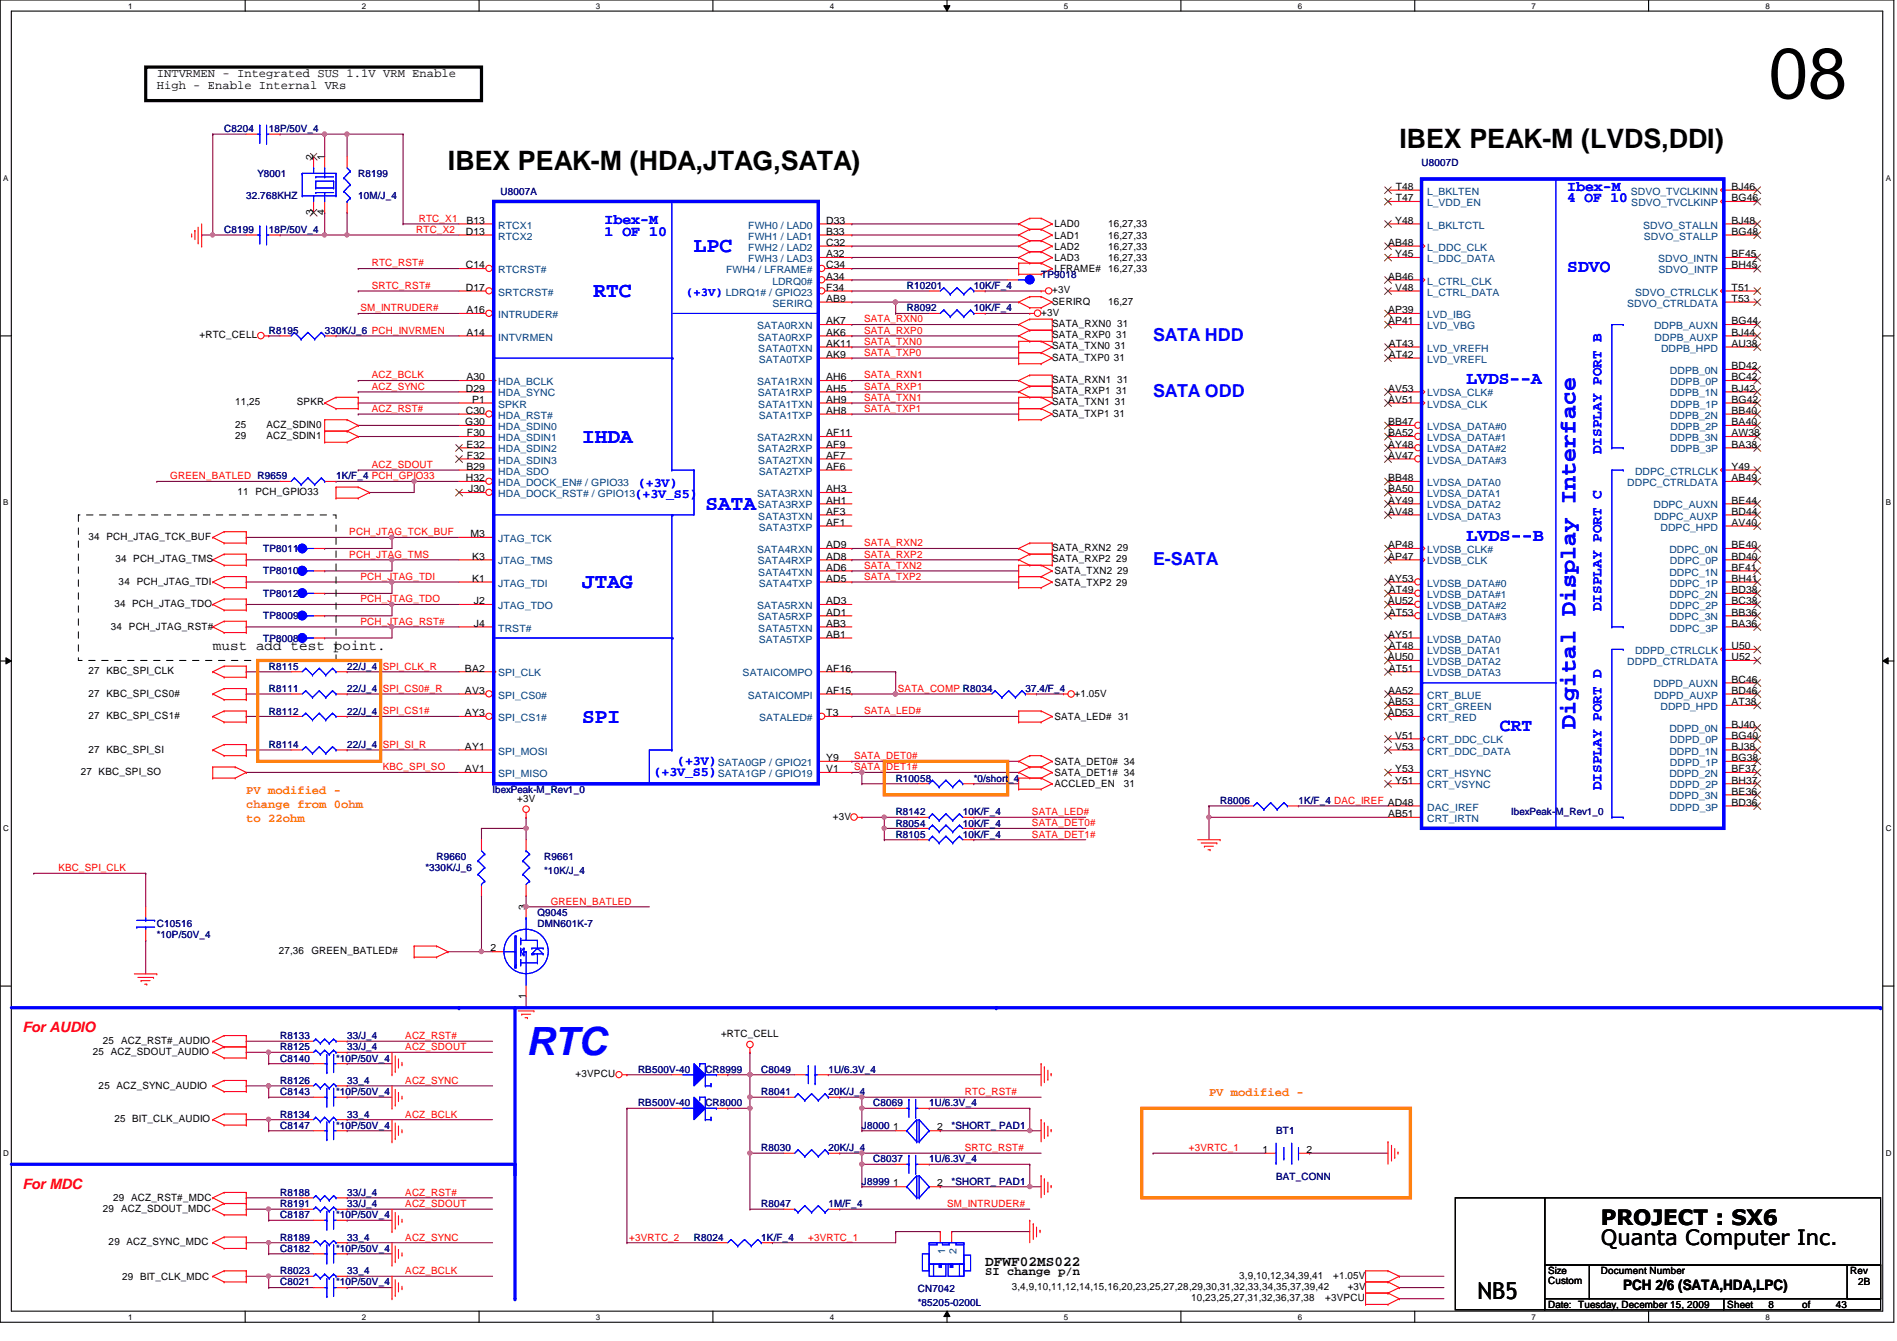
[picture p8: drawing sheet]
<svg xmlns="http://www.w3.org/2000/svg" width="297mm" height="210mm" viewBox="0 0 297 210" stroke-linecap="round" stroke-linejoin="round" font-family="sans-serif">
<defs><g id="words">
<text font-size="11.2" x="276.9" y="15.4">08</text>
<text font-size="6.1" fill="#00f" x="82.4" y="165.1">RTC</text>
<g font-size="4.2">
<text x="219.1" y="23.1">IBEX PEAK-M (LVDS,DDI)</text>
<text x="70.1" y="26.6">IBEX PEAK-M (HDA,JTAG,SATA)</text>
</g>
<text font-size="3.6" fill="#00f" x="246.7" y="114.1" transform="rotate(-90 246.7 114.1)">Digital Display Interface</text>
<text font-size="3.6" x="231.3" y="203.4">NB5</text>
<g font-size="3.3" fill="#00f">
<text x="108.7" y="39.5">LPC</text>
<text x="92.9" y="46.5">RTC</text>
<text x="91.1" y="69.3">IHDA</text>
<text x="110.4" y="79.8">SATA</text>
<text x="91.1" y="92.1">JTAG</text>
<text x="91.1" y="113.1">SPI</text>
</g>
<g font-size="3.3">
<text x="250.7" y="191.7">PROJECT : SX6</text>
<text x="250.7" y="194.9">Quanta Computer Inc.</text>
</g>
<g font-size="2.8" fill="#00f">
<text x="245.4" y="42.6">SDVO</text>
<text x="180.5" y="53.4">SATA HDD</text>
<text x="180.5" y="62.2">SATA ODD</text>
<text x="229.6" y="60.2">LVDS--A</text>
<text x="180.5" y="88.5">E-SATA</text>
<text x="229.6" y="84.7">LVDS--B</text>
<text x="234.9" y="114.5">CRT</text>
</g>
<g font-size="2.2" fill="#00f">
<text x="245.4" y="29.9">Ibex-M</text>
<text x="94.7" y="35.1">Ibex-M</text>
<text x="245.4" y="31.6">4 OF 10</text>
<text x="94.7" y="36.9">1 OF 10</text>
<text x="250.8" y="71.1" transform="rotate(-90 250.8 71.1)">DISPLAY PORT B</text>
<text x="250.8" y="95.7" transform="rotate(-90 250.8 95.7)">DISPLAY PORT C</text>
<text x="250.8" y="123.7" transform="rotate(-90 250.8 123.7)">DISPLAY PORT D</text>
</g>
<g font-size="2.2">
<text x="33.3" y="101.7">must add test point.</text>
<text x="154.3" y="198.1">DFWF02MS022</text>
<text x="254.2" y="201.8">PCH 2/6 (SATA,HDA,LPC)</text>
</g>
<g font-size="2.2" fill="#f00">
<text x="3.5" y="161.5">For AUDIO</text>
<text x="3.5" y="186.1">For MDC</text>
</g>
<g font-size="2.1" fill="#00f">
<text x="99.4" y="77.9">(+3V_S5)</text>
<text x="99.9" y="76.2">(+3V)</text>
<text x="106" y="119.8">(+3V)</text>
<text x="102.4" y="121.5">(+3V_S5)</text>
</g>
<g font-size="1.9">
<text x="24.6" y="12">INTVRMEN - Integrated SUS 1.1V VRM Enable</text>
<text x="24.6" y="14">High - Enable Internal VRs</text>
<text x="154.3" y="199.6">SI change p/n</text>
</g>
<text font-size="1.9" fill="#00f" x="107.4" y="46.3">(+3V)</text>
<g font-size="1.9" fill="#ff8000">
<text x="38.6" y="124.3">PV modified -</text>
<text x="38.6" y="126.5">change from 0ohm</text>
<text x="38.6" y="128.7">to 22ohm</text>
<text x="189.3" y="171.6">PV modified -</text>
</g>
<g font-size="1.6" fill="#000080">
<text x="35.1" y="20.7">C8204</text>
<text x="42.1" y="20.7">18P/50V_4</text>
<text x="40.3" y="27.7">Y8001</text>
<text x="56.1" y="27.7">R8199</text>
<text x="222.6" y="26">U8007D</text>
<text x="38.6" y="31.2">32.768KHZ</text>
<text x="56.1" y="31.2">10M/J_4</text>
<text x="78.4" y="30.5">U8007A</text>
<text x="35.1" y="36.5">C8199</text>
<text x="42.1" y="36.5">18P/50V_4</text>
<text x="142" y="45.3">R10201</text>
<text x="152.5" y="45.3">10K/F_4</text>
<text x="163" y="43.5">TP9018</text>
<text x="42.1" y="52.2">R8195</text>
<text x="50.8" y="52.2">330K/J_6 PCH_INVRMEN</text>
<text x="142" y="48.7">R8092</text>
<text x="152.5" y="48.7">10K/F_4</text>
<text x="52.6" y="75">1K/F_4 PCH_GPIO33</text>
<text x="41.2" y="86.4">TP8011</text>
<text x="41.2" y="89.9">TP8010</text>
<text x="41.2" y="93.4">TP8012</text>
<text x="41.2" y="100.5">TP8008</text>
<text x="41.2" y="96.9">TP8009</text>
<text x="42.1" y="104.8">R8115</text>
<text x="54.4" y="104.8">22/J_4</text>
<text x="42.1" y="111.8">R8112</text>
<text x="42.1" y="108.3">R8111</text>
<text x="54.4" y="111.8">22/J_4</text>
<text x="54.4" y="108.3">22/J_4</text>
<text x="160.6" y="108.3">37.4/F_4</text>
<text x="42.1" y="117.1">R8114</text>
<text x="54.4" y="117.1">22/J_4</text>
<text x="77.1" y="124.1">IbexPeak-M_Rev1_0</text>
<text x="140.2" y="122.3">R10058</text>
<text x="152.5" y="122.3">*0/short_4</text>
<text x="191" y="125.9">R8006</text>
<text x="203.3" y="125.9">1K/F_4 DAC_IREF AD48</text>
<text x="140.2" y="127.6">R8142</text>
<text x="140.2" y="131.1">R8105</text>
<text x="140.2" y="129.4">R8054</text>
<text x="150.7" y="127.6">10K/F_4</text>
<text x="150.7" y="131.1">10K/F_4</text>
<text x="150.7" y="129.4">10K/F_4</text>
<text x="236.6" y="127.6">IbexPeak-M_Rev1_0</text>
<text x="66.6" y="136.4">*330K/J_6</text>
<text x="68.4" y="134.6">R9660</text>
<text x="85.2" y="134.6">R9661</text>
<text x="85.2" y="136.7">*10K/J_4</text>
<text x="84.2" y="143.4">Q9045</text>
<text x="24.6" y="145.1">C10516</text>
<text x="24.6" y="146.9">*10P/50V_4</text>
<text x="84.2" y="145.1">DMN601K-7</text>
<text x="43.9" y="164.4">R8125</text>
<text x="43.9" y="162.6">R8133</text>
<text x="43.9" y="166.2">C8140</text>
<text x="52.6" y="166.2">*10P/50V_4</text>
<text x="54.4" y="164.4">33/J_4</text>
<text x="54.4" y="162.6">33/J_4</text>
<text x="99.9" y="167.9">RB500V-40</text>
<text x="110.4" y="167.9">CR8999</text>
<text x="119.2" y="167.9">C8049</text>
<text x="129.7" y="167.9">1U/6.3V_4</text>
<text x="43.9" y="171.4">C8143</text>
<text x="43.9" y="169.7">R8126</text>
<text x="52.6" y="171.4">*10P/50V_4</text>
<text x="54.4" y="169.7">33_4</text>
<text x="99.9" y="173.2">RB500V-40</text>
<text x="110.4" y="173.2">CR8000</text>
<text x="119.2" y="171.4">R8041</text>
<text x="129.7" y="171.4">20K/J_4</text>
<text x="136.7" y="173.2">C8069</text>
<text x="145.5" y="173.2">1U/6.3V_4</text>
<text x="43.9" y="174.9">R8134</text>
<text x="43.9" y="176.7">C8147</text>
<text x="52.6" y="176.7">*10P/50V_4</text>
<text x="54.4" y="174.9">33_4</text>
<text x="135" y="176.7">J8000</text>
<text x="149" y="176.7">*SHORT_ PAD1</text>
<text x="199.8" y="177.5">BT1</text>
<text x="119.2" y="180.2">R8030</text>
<text x="129.7" y="180.2">20K/J_4</text>
<text x="135" y="185.5">J8999</text>
<text x="136.7" y="181.9">C8037</text>
<text x="145.5" y="181.9">1U/6.3V_4</text>
<text x="149" y="185.5">*SHORT_ PAD1</text>
<text x="199.8" y="184.7">BAT_CONN</text>
<text x="43.9" y="188.9">R8191</text>
<text x="43.9" y="187.2">R8188</text>
<text x="43.9" y="190.7">C8187</text>
<text x="52.6" y="190.7">*10P/50V_4</text>
<text x="54.4" y="188.9">33/J_4</text>
<text x="54.4" y="187.2">33/J_4</text>
<text x="119.2" y="188.9">R8047</text>
<text x="129.7" y="188.9">1M/F_4</text>
<text x="43.9" y="194.2">R8189</text>
<text x="43.9" y="196">C8182</text>
<text x="52.6" y="196">*10P/50V_4</text>
<text x="54.4" y="194.2">33_4</text>
<text x="108.7" y="194.2">R8024</text>
<text x="119.2" y="194.2">1K/F_4</text>
<text x="43.9" y="201.2">C8021</text>
<text x="43.9" y="199.5">R8023</text>
<text x="52.6" y="201.2">*10P/50V_4</text>
<text x="54.4" y="199.5">33_4</text>
<text x="143.7" y="202.3">CN7042</text>
<text x="143.7" y="204.4">*85205-0200L</text>
</g>
<g font-size="1.6">
<text x="49.1" y="25.1" transform="rotate(-90 49.1 25.1)">2</text>
<text x="50.8" y="25.1" transform="rotate(-90 50.8 25.1)">1</text>
<text x="218.6" y="29.7">T48</text>
<text x="271.1" y="29.7">BJ46</text>
<text x="49.1" y="33.7" transform="rotate(-90 49.1 33.7)">3</text>
<text x="50.8" y="33.7" transform="rotate(-90 50.8 33.7)">4</text>
<text x="73" y="35">B13</text>
<text x="129.4" y="35">D33</text>
<text x="165.1" y="35.6">LAD0</text>
<text x="173.5" y="35.6">16,27,33</text>
<text x="218.5" y="35">Y48</text>
<text x="218.6" y="31.5">T47</text>
<text x="271.1" y="31.5">BG46</text>
<text x="271.1" y="35">BJ48</text>
<text x="72.9" y="36.7">D13</text>
<text x="72.9" y="42">C14</text>
<text x="129.4" y="36.7">B33</text>
<text x="129.4" y="38.5">C32</text>
<text x="129.4" y="40.3">A32</text>
<text x="129.4" y="42">C34</text>
<text x="165.1" y="37.3">LAD1</text>
<text x="165.1" y="39.1">LAD2</text>
<text x="165.1" y="40.9">LAD3</text>
<text x="173.5" y="37.3">16,27,33</text>
<text x="173.5" y="39.1">16,27,33</text>
<text x="173.5" y="40.9">16,27,33</text>
<text x="217.4" y="38.5">AB48</text>
<text x="218.5" y="40.3">Y45</text>
<text x="271.1" y="36.7">BG48</text>
<text x="271.1" y="42">BH45</text>
<text x="271.1" y="40.3">BF45</text>
<text x="72.9" y="45.5">D17</text>
<text x="129.4" y="45.5">F34</text>
<text x="129.4" y="43.8">A34</text>
<text x="129.4" y="47.2">AB9</text>
<text x="164.8" y="47.7">SERIRQ</text>
<text x="164.8" y="45.9">+3V</text>
<text x="165.1" y="42.6">LFRAME#</text>
<text x="173.5" y="42.6">16,27,33</text>
<text x="173.5" y="47.7">16,27</text>
<text x="217.4" y="43.8">AB46</text>
<text x="218.5" y="45.5">V48</text>
<text x="271.1" y="45.5">T51</text>
<text x="271.1" y="47.2">T53</text>
<text x="31.2" y="53">+RTC_CELL</text>
<text x="73" y="52.5">A14</text>
<text x="73" y="49">A16</text>
<text x="129.4" y="50.8">AK7</text>
<text x="129.4" y="52.5">AK6</text>
<text x="163" y="49.4">+3V</text>
<text x="164.8" y="51.2">SATA_RXN0 31</text>
<text x="164.8" y="53">SATA_RXP0 31</text>
<text x="217.4" y="49">AP39</text>
<text x="217.4" y="50.8">AP41</text>
<text x="271.1" y="50.8">BG44</text>
<text x="271.1" y="52.5">BJ44</text>
<text x="73" y="59.5">A30</text>
<text x="129.4" y="54.3">AK11</text>
<text x="129.4" y="56">AK9</text>
<text x="129.4" y="59.5">AH6</text>
<text x="164.8" y="54.7">SATA_TXN0 31</text>
<text x="164.8" y="56.5">SATA_TXP0 31</text>
<text x="164.8" y="59.9">SATA_RXN1 31</text>
<text x="217.5" y="54.3">AT43</text>
<text x="217.5" y="56">AT42</text>
<text x="271.1" y="57.8">BD42</text>
<text x="271.1" y="59.5">BC42</text>
<text x="271.1" y="54.3">AU38</text>
<text x="36.8" y="63.5">11,25</text>
<text x="46.5" y="63.5">SPKR</text>
<text x="72.9" y="61.3">D29</text>
<text x="72.9" y="64.8">C30</text>
<text x="73.9" y="63">P1</text>
<text x="129.4" y="61.3">AH5</text>
<text x="129.4" y="63">AH9</text>
<text x="129.4" y="64.8">AH8</text>
<text x="164.8" y="63.5">SATA_TXN1 31</text>
<text x="164.8" y="65.2">SATA_TXP1 31</text>
<text x="164.8" y="61.7">SATA_RXP1 31</text>
<text x="217.4" y="61.3">AV53</text>
<text x="217.4" y="63">AV51</text>
<text x="271.1" y="61.3">BJ42</text>
<text x="271.1" y="64.8">BB40</text>
<text x="271.1" y="63">BG42</text>
<text x="36.8" y="67">25</text>
<text x="36.8" y="68.7">29</text>
<text x="41.7" y="67">ACZ_SDIN0</text>
<text x="41.7" y="68.7">ACZ_SDIN1</text>
<text x="72.9" y="66.5">G30</text>
<text x="73" y="70.1">E32</text>
<text x="73.1" y="68.3">F30</text>
<text x="73.1" y="71.8">F32</text>
<text x="129.4" y="68.3">AF11</text>
<text x="129.4" y="70.1">AF9</text>
<text x="129.4" y="71.8">AF7</text>
<text x="217.4" y="66.5">BB47</text>
<text x="217.4" y="68.3">BA52</text>
<text x="217.4" y="70.1">AY48</text>
<text x="217.4" y="71.8">AV47</text>
<text x="271.1" y="68.3">AW38</text>
<text x="271.1" y="66.5">BA40</text>
<text x="271.1" y="70.1">BA38</text>
<text x="37.2" y="77.5">11 PCH_GPIO33</text>
<text x="72.9" y="75.3">H32</text>
<text x="73" y="73.5">B29</text>
<text x="73.3" y="77">J30</text>
<text x="129.4" y="73.5">AF6</text>
<text x="129.4" y="77">AH3</text>
<text x="217.4" y="75.3">BB48</text>
<text x="217.4" y="77">BA50</text>
<text x="271.1" y="73.5">Y49</text>
<text x="271.1" y="75.3">AB49</text>
<text x="129.4" y="78.8">AH1</text>
<text x="129.4" y="80.6">AF3</text>
<text x="129.4" y="82.3">AF1</text>
<text x="217.4" y="78.8">AY49</text>
<text x="217.4" y="80.6">AV48</text>
<text x="271.1" y="78.8">BE44</text>
<text x="271.1" y="80.6">BD44</text>
<text x="271.1" y="82.3">AV40</text>
<text x="13.9" y="84.5">34 PCH_JTAG_TCK_BUF</text>
<text x="18.1" y="88">34 PCH_JTAG_TMS</text>
<text x="73.7" y="84.1">M3</text>
<text x="73.9" y="87.6">K3</text>
<text x="129.4" y="85.8">AD9</text>
<text x="129.4" y="87.6">AD8</text>
<text x="129.4" y="89.3">AD6</text>
<text x="164.8" y="86.2">SATA_RXN2 29</text>
<text x="164.8" y="88">SATA_RXP2 29</text>
<text x="165.1" y="89.9">SATA_TXN2 29</text>
<text x="217.4" y="85.8">AP48</text>
<text x="217.4" y="87.6">AP47</text>
<text x="271.1" y="85.8">BE40</text>
<text x="271.1" y="89.3">BF41</text>
<text x="271.1" y="87.6">BD40</text>
<text x="17.9" y="95">34 PCH_JTAG_TDO</text>
<text x="18.6" y="91.5">34 PCH_JTAG_TDI</text>
<text x="73.9" y="91.1">K1</text>
<text x="74.2" y="94.6">J2</text>
<text x="129.4" y="91.1">AD5</text>
<text x="129.4" y="94.6">AD3</text>
<text x="165.1" y="91.7">SATA_TXP2 29</text>
<text x="217.3" y="94.6">AU52</text>
<text x="217.4" y="91.1">AY53</text>
<text x="217.5" y="92.8">AT49</text>
<text x="271.1" y="92.8">BD38</text>
<text x="271.1" y="91.1">BH41</text>
<text x="271.1" y="94.6">BC38</text>
<text x="17.4" y="98.7">34 PCH_JTAG_RST#</text>
<text x="74.2" y="98.1">J4</text>
<text x="129.4" y="96.4">AD1</text>
<text x="129.4" y="98.1">AB3</text>
<text x="129.4" y="99.8">AB1</text>
<text x="217.4" y="99.8">AY51</text>
<text x="217.5" y="96.4">AT53</text>
<text x="217.5" y="101.6">AT48</text>
<text x="271.1" y="96.4">BB36</text>
<text x="271.1" y="98.1">BA36</text>
<text x="271.1" y="101.6">U50</text>
<text x="13.9" y="105.5">27 KBC_SPI_CLK</text>
<text x="72.8" y="105.1">BA2</text>
<text x="129.4" y="105.1">AF16</text>
<text x="217.3" y="103.3">AU50</text>
<text x="217.5" y="105.1">AT51</text>
<text x="271.1" y="103.3">U52</text>
<text x="271.1" y="106.8">BC46</text>
<text x="13.9" y="109.1">27 KBC_SPI_CS0#</text>
<text x="13.9" y="112.5">27 KBC_SPI_CS1#</text>
<text x="72.8" y="108.6">AV3</text>
<text x="72.8" y="112.1">AY3</text>
<text x="129.4" y="112.1">T3</text>
<text x="129.4" y="108.6">AF15</text>
<text x="165.1" y="112.7">SATA_LED# 31</text>
<text x="168.3" y="109.1">+1.05V</text>
<text x="217.3" y="112.1">AD53</text>
<text x="217.4" y="108.6">AA52</text>
<text x="217.4" y="110.4">AB53</text>
<text x="271.1" y="113.9">BJ40</text>
<text x="271.1" y="108.6">BD46</text>
<text x="271.1" y="110.4">AT38</text>
<text x="13.9" y="117.8">27 KBC_SPI_SI</text>
<text x="72.8" y="117.3">AY1</text>
<text x="129.4" y="119.1">Y9</text>
<text x="165.1" y="119.7">SATA_DET0# 34</text>
<text x="218.5" y="115.6">V51</text>
<text x="218.5" y="117.3">V53</text>
<text x="271.1" y="117.3">BJ38</text>
<text x="271.1" y="115.6">BG40</text>
<text x="271.1" y="119.1">BG38</text>
<text x="12.7" y="121.3">27 KBC_SPI_SO</text>
<text x="72.8" y="120.9">AV1</text>
<text x="81" y="125.5">+3V</text>
<text x="129.4" y="120.9">V1</text>
<text x="165.1" y="121.5">SATA_DET1# 34</text>
<text x="165.1" y="123.2">ACCLED_EN</text>
<text x="176" y="123.2">31</text>
<text x="218.5" y="120.9">Y53</text>
<text x="218.5" y="122.6">Y51</text>
<text x="271.1" y="120.9">BF37</text>
<text x="271.1" y="124.4">BE36</text>
<text x="271.1" y="122.6">BH37</text>
<text x="130.4" y="128.3">+3V</text>
<text x="217.4" y="127.9">AB51</text>
<text x="271.1" y="126.1">BD36</text>
<text x="82.3" y="142.5" transform="rotate(-90 82.3 142.5)">3</text>
<text x="43.6" y="149.4">27,36</text>
<text x="48.8" y="149.4">GREEN_BATLED#</text>
<text x="76.8" y="148.9">2</text>
<text x="82.3" y="156.3" transform="rotate(-90 82.3 156.3)">1</text>
<text x="14.6" y="165.1">25 ACZ_SDOUT_AUDIO</text>
<text x="16.1" y="163.4">25 ACZ_RST#_AUDIO</text>
<text x="112.9" y="162.3">+RTC_CELL</text>
<text x="15.4" y="170.4">25 ACZ_SYNC_AUDIO</text>
<text x="90.1" y="168.6">+3VPCU</text>
<text x="17.9" y="175.6">25 BIT_CLK_AUDIO</text>
<text x="139.9" y="177">1</text>
<text x="146.7" y="177">2</text>
<text x="139.9" y="185.7">1</text>
<text x="146.7" y="185.7">2</text>
<text x="197.7" y="180.5">1</text>
<text x="204.6" y="180.5">2</text>
<text x="16.1" y="189.7">29 ACZ_SDOUT_MDC</text>
<text x="17.7" y="187.9">29 ACZ_RST#_MDC</text>
<text x="17" y="194.9">29 ACZ_SYNC_MDC</text>
<text x="19.1" y="200.4">29 BIT_CLK_MDC</text>
<text x="158.5" y="201.9">3,4,9,10,11,12,14,15,16,20,23,25,27,28,29,30,31,32,33,34,35,37,39,42</text>
<text x="186.5" y="203.7">10,23,25,27,31,32,36,37,38</text>
<text x="194.1" y="200.2">3,9,10,12,34,39,41</text>
<text x="207.5" y="203.7">+3VPCU</text>
<text x="208.7" y="200.2">+1.05V</text>
<text x="211" y="201.9">+3V</text>
<text x="242.4" y="199.5">Size</text>
<text x="242.4" y="201">Custom</text>
<text x="250.7" y="199.5">Document Number</text>
<text x="289.7" y="199.5">Rev</text>
<text x="291" y="201.2">2B</text>
<text x="242.4" y="204.7">Date: Tuesday, December 15, 2009</text>
<text x="270.5" y="204.7">Sheet</text>
<text x="276.9" y="204.7">8</text>
<text x="282.2" y="204.7">of</text>
<text x="287.4" y="204.7">43</text>
</g>
<g font-size="1.6" fill="#f00">
<text x="65.6" y="34.7">RTC_X1</text>
<text x="58.2" y="41.7">RTC_RST#</text>
<text x="65.2" y="36.4">RTC_X2</text>
<text x="58.2" y="45.2">SRTC_RST#</text>
<text x="56.4" y="48.7">SM_INTRUDER#</text>
<text x="135.3" y="54">SATA_TXN0</text>
<text x="135.3" y="52.2">SATA_RXP0</text>
<text x="135.3" y="50.5">SATA_RXN0</text>
<text x="58.2" y="59.2">ACZ_BCLK</text>
<text x="135.3" y="59.2">SATA_RXN1</text>
<text x="135.3" y="55.7">SATA_TXP0</text>
<text x="58.2" y="64.5">ACZ_RST#</text>
<text x="58.2" y="61">ACZ_SYNC</text>
<text x="135.3" y="62.7">SATA_TXN1</text>
<text x="135.3" y="64.5">SATA_TXP1</text>
<text x="135.3" y="61">SATA_RXP1</text>
<text x="26.7" y="75">GREEN_BATLED R9659</text>
<text x="58.2" y="73.2">ACZ_SDOUT</text>
<text x="54.7" y="83.8">PCH_JTAG_TCK_BUF</text>
<text x="54.7" y="87.3">PCH_JTAG_TMS</text>
<text x="135.3" y="89">SATA_TXN2</text>
<text x="135.3" y="85.5">SATA_RXN2</text>
<text x="135.3" y="87.3">SATA_RXP2</text>
<text x="56.4" y="90.8">PCH_JTAG_TDI</text>
<text x="56.4" y="94.3">PCH_JTAG_TDO</text>
<text x="135.3" y="90.8">SATA_TXP2</text>
<text x="56.4" y="97.8">PCH_JTAG_RST#</text>
<text x="59.9" y="104.8">SPI_CLK_R</text>
<text x="59.9" y="108.3">SPI_CS0#_R</text>
<text x="59.9" y="111.8">SPI_CS1#</text>
<text x="135.3" y="111.8">SATA_LED#</text>
<text x="140.6" y="108.3">SATA_COMP R8034</text>
<text x="59.9" y="117.1">SPI_SI_R</text>
<text x="133.7" y="118.8">SATA_DET0#</text>
<text x="59.9" y="120.6">KBC_SPI_SO</text>
<text x="133.7" y="120.6">SATA_DET1#</text>
<text x="161.6" y="127.6">SATA_LED#</text>
<text x="161.6" y="129.3">SATA_DET0#</text>
<text x="161.6" y="131.1">SATA_DET1#</text>
<text x="9.1" y="136.4">KBC_SPI_CLK</text>
<text x="86.2" y="141.6">GREEN_BATLED</text>
<text x="63.5" y="164.4">ACZ_SDOUT</text>
<text x="63.5" y="162.6">ACZ_RST#</text>
<text x="63.5" y="169.6">ACZ_SYNC</text>
<text x="151.1" y="171.4">RTC_RST#</text>
<text x="63.5" y="174.9">ACZ_BCLK</text>
<text x="151.1" y="180.2">SRTC_RST#</text>
<text x="186.1" y="180.2">+3VRTC_1</text>
<text x="63.5" y="187.2">ACZ_RST#</text>
<text x="63.5" y="188.9">ACZ_SDOUT</text>
<text x="148.3" y="188.9">SM_INTRUDER#</text>
<text x="63.5" y="194.2">ACZ_SYNC</text>
<text x="98.5" y="194.2">+3VRTC_2</text>
<text x="126.5" y="194.2">+3VRTC_1</text>
<text x="63.5" y="199.4">ACZ_BCLK</text>
</g>
<g font-size="1.6" fill="#004080">
<text x="78" y="35.8">RTCX1</text>
<text x="117.2" y="35.8">FWH0 / LAD0</text>
<text x="223.5" y="35.8">L_BKLTCTL</text>
<text x="223.5" y="30.5">L_BKLTEN</text>
<text x="223.5" y="32.3">L_VDD_EN</text>
<text x="255.4" y="30.5">SDVO_TVCLKINN</text>
<text x="255.4" y="32.3">SDVO_TVCLKINP</text>
<text x="257.3" y="35.8">SDVO_STALLN</text>
<text x="78" y="37.5">RTCX2</text>
<text x="117.2" y="37.5">FWH1 / LAD1</text>
<text x="117.2" y="39.2">FWH2 / LAD2</text>
<text x="117.2" y="41">FWH3 / LAD3</text>
<text x="223.5" y="39.2">L_DDC_CLK</text>
<text x="223.5" y="41">L_DDC_DATA</text>
<text x="257.4" y="37.5">SDVO_STALLP</text>
<text x="259.6" y="41">SDVO_INTN</text>
<text x="78" y="42.8">RTCRST#</text>
<text x="78" y="46.3">SRTCRST#</text>
<text x="113.7" y="46.3">LDRQ1# / GPIO23</text>
<text x="113.7" y="42.8">FWH4 / LFRAME#</text>
<text x="120.9" y="44.5">LDRQ0#</text>
<text x="223.5" y="44.5">L_CTRL_CLK</text>
<text x="223.5" y="46.3">L_CTRL_DATA</text>
<text x="256" y="46.3">SDVO_CTRLCLK</text>
<text x="259.7" y="42.8">SDVO_INTP</text>
<text x="78" y="53.3">INTVRMEN</text>
<text x="78" y="49.8">INTRUDER#</text>
<text x="118.6" y="51.5">SATA0RXN</text>
<text x="118.7" y="53.3">SATA0RXP</text>
<text x="120.9" y="48">SERIRQ</text>
<text x="223.5" y="49.8">LVD_IBG</text>
<text x="223.5" y="51.5">LVD_VBG</text>
<text x="254.8" y="48">SDVO_CTRLDATA</text>
<text x="259" y="51.5">DDPB_AUXN</text>
<text x="259.1" y="53.3">DDPB_AUXP</text>
<text x="118.7" y="55">SATA0TXN</text>
<text x="118.8" y="56.8">SATA0TXP</text>
<text x="223.5" y="55">LVD_VREFH</text>
<text x="223.5" y="56.8">LVD_VREFL</text>
<text x="260.1" y="55">DDPB_HPD</text>
<text x="261.5" y="58.5">DDPB_0N</text>
<text x="78" y="60.3">HDA_BCLK</text>
<text x="78" y="62.1">HDA_SYNC</text>
<text x="78" y="65.5">HDA_RST#</text>
<text x="78" y="63.8">SPKR</text>
<text x="118.6" y="60.3">SATA1RXN</text>
<text x="118.7" y="62.1">SATA1RXP</text>
<text x="118.7" y="63.8">SATA1TXN</text>
<text x="118.8" y="65.5">SATA1TXP</text>
<text x="223.5" y="62.1">LVDSA_CLK#</text>
<text x="223.5" y="63.8">LVDSA_CLK</text>
<text x="261.5" y="62.1">DDPB_1N</text>
<text x="261.5" y="65.5">DDPB_2N</text>
<text x="261.6" y="60.3">DDPB_0P</text>
<text x="261.6" y="63.8">DDPB_1P</text>
<text x="78" y="67.3">HDA_SDIN0</text>
<text x="78" y="69">HDA_SDIN1</text>
<text x="78" y="70.8">HDA_SDIN2</text>
<text x="118.6" y="69">SATA2RXN</text>
<text x="118.7" y="70.8">SATA2RXP</text>
<text x="223.5" y="67.3">LVDSA_DATA#0</text>
<text x="223.5" y="69">LVDSA_DATA#1</text>
<text x="223.5" y="70.8">LVDSA_DATA#2</text>
<text x="261.5" y="69">DDPB_3N</text>
<text x="261.6" y="67.3">DDPB_2P</text>
<text x="261.6" y="70.8">DDPB_3P</text>
<text x="78" y="74.3">HDA_SDO</text>
<text x="78" y="72.6">HDA_SDIN3</text>
<text x="78" y="76.1">HDA_DOCK_EN# / GPIO33</text>
<text x="78" y="77.8">HDA_DOCK_RST# / GPIO13</text>
<text x="118.6" y="77.8">SATA3RXN</text>
<text x="118.7" y="72.6">SATA2TXN</text>
<text x="118.8" y="74.3">SATA2TXP</text>
<text x="223.5" y="72.6">LVDSA_DATA#3</text>
<text x="223.5" y="76.1">LVDSA_DATA0</text>
<text x="223.5" y="77.8">LVDSA_DATA1</text>
<text x="254.8" y="76.1">DDPC_CTRLDATA</text>
<text x="256" y="74.3">DDPC_CTRLCLK</text>
<text x="118.7" y="79.6">SATA3RXP</text>
<text x="118.7" y="81.3">SATA3TXN</text>
<text x="118.8" y="83.1">SATA3TXP</text>
<text x="223.5" y="79.6">LVDSA_DATA2</text>
<text x="223.5" y="81.3">LVDSA_DATA3</text>
<text x="258.9" y="79.6">DDPC_AUXN</text>
<text x="259" y="81.3">DDPC_AUXP</text>
<text x="260" y="83.1">DDPC_HPD</text>
<text x="78" y="84.8">JTAG_TCK</text>
<text x="78" y="88.3">JTAG_TMS</text>
<text x="118.6" y="86.6">SATA4RXN</text>
<text x="118.7" y="88.3">SATA4RXP</text>
<text x="223.5" y="86.6">LVDSB_CLK#</text>
<text x="223.5" y="88.3">LVDSB_CLK</text>
<text x="261.4" y="86.6">DDPC_0N</text>
<text x="261.5" y="88.3">DDPC_0P</text>
<text x="78" y="91.8">JTAG_TDI</text>
<text x="78" y="95.3">JTAG_TDO</text>
<text x="118.6" y="95.3">SATA5RXN</text>
<text x="118.7" y="90.1">SATA4TXN</text>
<text x="118.8" y="91.8">SATA4TXP</text>
<text x="223.5" y="91.8">LVDSB_DATA#0</text>
<text x="223.5" y="93.6">LVDSB_DATA#1</text>
<text x="223.5" y="95.3">LVDSB_DATA#2</text>
<text x="261.4" y="90.1">DDPC_1N</text>
<text x="261.4" y="93.6">DDPC_2N</text>
<text x="261.5" y="91.8">DDPC_1P</text>
<text x="261.5" y="95.3">DDPC_2P</text>
<text x="78" y="98.8">TRST#</text>
<text x="118.7" y="97.1">SATA5RXP</text>
<text x="118.7" y="98.8">SATA5TXN</text>
<text x="118.8" y="100.6">SATA5TXP</text>
<text x="223.5" y="97.1">LVDSB_DATA#3</text>
<text x="223.5" y="100.6">LVDSB_DATA0</text>
<text x="261.4" y="97.1">DDPC_3N</text>
<text x="261.5" y="98.8">DDPC_3P</text>
<text x="78" y="105.9">SPI_CLK</text>
<text x="116.3" y="105.9">SATAICOMPO</text>
<text x="223.5" y="102.4">LVDSB_DATA1</text>
<text x="223.5" y="104.1">LVDSB_DATA2</text>
<text x="223.5" y="105.9">LVDSB_DATA3</text>
<text x="254.8" y="104.1">DDPD_CTRLDATA</text>
<text x="256" y="102.4">DDPD_CTRLCLK</text>
<text x="258.9" y="107.6">DDPD_AUXN</text>
<text x="78" y="109.3">SPI_CS0#</text>
<text x="78" y="112.9">SPI_CS1#</text>
<text x="117.1" y="109.3">SATAICOMPI</text>
<text x="118.9" y="112.9">SATALED#</text>
<text x="223.5" y="109.3">CRT_BLUE</text>
<text x="223.5" y="111.1">CRT_GREEN</text>
<text x="223.5" y="112.9">CRT_RED</text>
<text x="259" y="109.3">DDPD_AUXP</text>
<text x="260" y="111.1">DDPD_HPD</text>
<text x="78" y="118.1">SPI_MOSI</text>
<text x="112.4" y="119.9">SATA0GP / GPIO21</text>
<text x="223.5" y="116.4">CRT_DDC_CLK</text>
<text x="223.5" y="118.1">CRT_DDC_DATA</text>
<text x="261.4" y="114.6">DDPD_0N</text>
<text x="261.4" y="118.1">DDPD_1N</text>
<text x="261.5" y="116.4">DDPD_0P</text>
<text x="261.5" y="119.9">DDPD_1P</text>
<text x="78" y="121.6">SPI_MISO</text>
<text x="112.4" y="121.6">SATA1GP / GPIO19</text>
<text x="223.5" y="121.6">CRT_HSYNC</text>
<text x="223.5" y="123.4">CRT_VSYNC</text>
<text x="261.4" y="121.6">DDPD_2N</text>
<text x="261.4" y="125.1">DDPD_3N</text>
<text x="261.5" y="123.4">DDPD_2P</text>
<text x="223.5" y="128.7">CRT_IRTN</text>
<text x="223.5" y="126.9">DAC_IREF</text>
<text x="261.5" y="126.9">DDPD_3P</text>
<text x="148" y="196.3" transform="rotate(-90 148 196.3)">1</text>
<text x="149.8" y="196.3" transform="rotate(-90 149.8 196.3)">2</text>
</g>
<g font-size="1.3">
<text x="20.1" y="1.4">1</text>
<text x="56.7" y="1.4">2</text>
<text x="93.3" y="1.4">3</text>
<text x="129.9" y="1.4">4</text>
<text x="166.6" y="1.4">5</text>
<text x="203.2" y="1.4">6</text>
<text x="239.8" y="1.4">7</text>
<text x="276.4" y="1.4">8</text>
<text x=".5" y="28.3">A</text>
<text x="295.3" y="28.3">A</text>
<text x=".5" y="79.1">B</text>
<text x="295.3" y="79.1">B</text>
<text x=".5" y="130">C</text>
<text x="295.3" y="130">C</text>
<text x=".5" y="180.9">D</text>
<text x="295.3" y="180.9">D</text>
<text x="20.1" y="206.6">1</text>
<text x="56.7" y="206.6">2</text>
<text x="93.3" y="206.6">3</text>
<text x="129.9" y="206.6">4</text>
<text x="166.6" y="206.6">5</text>
<text x="203.2" y="206.6">6</text>
<text x="239.8" y="206.6">7</text>
<text x="276.4" y="206.6">8</text>
</g>
</g></defs>
<path d="M0 0h296.5v207h-296.5zM1.8 1.7h293v203.5h-293z" fill="none" stroke="#000" stroke-width=".17"/>
<g fill="#fff">
<path d="M20.1 .2h.6v1.4h-.6z"/>
<path d="M20.1 205.4h.6v1.4h-.6z"/>
</g>
<path d="M38.4 0v1.7M38.4 205.2v1.8" fill="none" stroke="#000" stroke-width=".17"/>
<g fill="#fff">
<path d="M56.7 .2h.7v1.4h-.7z"/>
<path d="M56.7 205.4h.7v1.4h-.7z"/>
</g>
<path d="M75 0v1.7M75 205.2v1.8" fill="none" stroke="#000" stroke-width=".17"/>
<g fill="#fff">
<path d="M93.3 .2h.7v1.4h-.7z"/>
<path d="M93.3 205.4h.7v1.4h-.7z"/>
</g>
<path d="M111.6 0v1.7M111.6 205.2v1.8" fill="none" stroke="#000" stroke-width=".17"/>
<g fill="#fff">
<path d="M129.9 .2h.7v1.4h-.7z"/>
<path d="M129.9 205.4h.7v1.4h-.7z"/>
</g>
<path d="M148.3 0v1.7M148.3 205.2v1.8" fill="none" stroke="#000" stroke-width=".17"/>
<path d="M147.8 .9h1l-.5 .8zM148.3 205.2l.5 .9h-1z" fill="#000"/>
<path d="M147.8 .9h1l-.5 .8zM148.3 205.2l.5 .9h-1z" fill="none" stroke="#000" stroke-width=".16"/>
<g fill="#fff">
<path d="M166.6 .2h.7v1.4h-.7z"/>
<path d="M166.6 205.4h.7v1.4h-.7z"/>
</g>
<path d="M184.9 0v1.7M184.9 205.2v1.8" fill="none" stroke="#000" stroke-width=".17"/>
<g fill="#fff">
<path d="M203.2 .2h.7v1.4h-.7z"/>
<path d="M203.2 205.4h.7v1.4h-.7z"/>
</g>
<path d="M221.5 0v1.7M221.5 205.2v1.8" fill="none" stroke="#000" stroke-width=".17"/>
<g fill="#fff">
<path d="M239.8 .2h.7v1.4h-.7z"/>
<path d="M239.8 205.4h.7v1.4h-.7z"/>
</g>
<path d="M258.1 0v1.7M258.1 205.2v1.8" fill="none" stroke="#000" stroke-width=".17"/>
<g fill="#fff">
<path d="M276.4 .2h.7v1.4h-.7z"/>
<path d="M276.4 205.4h.7v1.4h-.7z"/>
<path d="M.5 27.1h.8v1.4h-.8z"/>
<path d="M295.3 27.1h.8v1.4h-.8z"/>
<path d="M.5 78h.8v1.4h-.8z"/>
<path d="M295.3 78h.8v1.4h-.8z"/>
</g>
<path d="M0 52.6h1.8M294.8 52.6h1.7" fill="none" stroke="#000" stroke-width=".17"/>
<g fill="#fff">
<path d="M.5 128.9h.9v1.4h-.9z"/>
<path d="M295.3 128.9h.9v1.4h-.9z"/>
</g>
<path d="M0 103.5h1.8M294.8 103.5h1.7" fill="none" stroke="#000" stroke-width=".17"/>
<path d="M.9 103l.9 .5-.9 .4zM294.8 103.5l.9-.5v.9z" fill="#000"/>
<path d="M.9 103l.9 .5-.9 .4zM294.8 103.5l.9-.5v.9z" fill="none" stroke="#000" stroke-width=".16"/>
<g fill="#fff">
<path d="M.5 179.7h.9v1.4h-.9z"/>
<path d="M295.3 179.7h.9v1.4h-.9z"/>
</g>
<path d="M0 154.3h1.8M294.8 154.3h1.7" fill="none" stroke="#000" stroke-width=".17"/>
<g fill="none" stroke="#800040" stroke-width=".17">
<path d="M133.4 38.5h.1M133.4 36.8h.1M133.4 35.1h.1M133.4 38.5h26.1M133.4 36.8h26.1M133.4 35.1h26.1M56.1 59.6h.1M56.1 59.6h15.8M133.4 42h.1M133.4 40.3h.1M133.4 42h26.1M133.4 40.3h26.1"/>
<path d="M56.1 66.6h.1M56.1 63.1h.1M56.1 68.3h.1M56.1 64.8h.1M56.1 61.3h.1M56.1 66.6h15.8M56.1 63.1h15.8M56.1 68.3h15.8M56.1 64.8h15.8M56.1 61.3h15.8M38.6 87.6h.1M38.6 84.1h.1"/>
<path d="M38.6 87.6h33.3M38.6 84.1h22.8M61.4 84.1h.1M61.4 87.6h.1M61.4 84.1v1.8M61.4 87.6v1.8M133.4 112.1h.1M133.4 112.1h26.1"/>
</g>
<circle cx="61.3" cy="87.6" r=".34" fill="#f0f"/>
<circle cx="61.3" cy="87.6" r=".34" fill="none" stroke="#f0f" stroke-width=".17"/>
<path d="M61.4 91.1h.1M61.4 91.1v1.8" fill="none" stroke="#800040" stroke-width=".17"/>
<circle cx="61.3" cy="91.1" r=".34" fill="#f0f"/>
<circle cx="61.3" cy="91.1" r=".34" fill="none" stroke="#f0f" stroke-width=".17"/>
<g fill="none" stroke="#800040" stroke-width=".17">
<path d="M38.6 91.1h.1M38.6 94.6h.1M38.6 98.1h.1M38.6 91.1h33.3M38.6 94.6h22.8M38.6 98.1h22.8M61.4 94.6h.1M61.4 98.1h.1M61.4 91.1h.1M61.4 84.1h.1M61.4 94.6v1.8M61.4 98.1v1.8"/>
<path d="M61.4 84.1h10.5"/>
</g>
<circle cx="61.3" cy="84.1" r=".33" fill="#f0f"/>
<circle cx="61.3" cy="84.1" r=".33" fill="none" stroke="#f0f" stroke-width=".17"/>
<path d="M61.4 98.1h.1M61.4 98.1h10.5" fill="none" stroke="#800040" stroke-width=".17"/>
<circle cx="61.3" cy="98.1" r=".33" fill="#f0f"/>
<circle cx="61.3" cy="98.1" r=".33" fill="none" stroke="#f0f" stroke-width=".17"/>
<path d="M61.4 94.6h.1M61.4 94.6h10.5" fill="none" stroke="#800040" stroke-width=".17"/>
<circle cx="61.3" cy="94.6" r=".33" fill="#f0f"/>
<circle cx="61.3" cy="94.6" r=".33" fill="none" stroke="#f0f" stroke-width=".17"/>
<path d="M133.4 47.3h.1M133.4 47.3h26.1M140.2 49.1h.1M140.2 47.3h.1M140.2 49.1h5.3M140.2 47.3v1.8M56.1 73.6h.1M56.1 73.6h15.8" fill="none" stroke="#800040" stroke-width=".17"/>
<circle cx="140.2" cy="47.3" r=".34" fill="#f0f"/>
<circle cx="140.2" cy="47.3" r=".34" fill="none" stroke="#f0f" stroke-width=".17"/>
<g fill="none" stroke="#800040" stroke-width=".17">
<path d="M54.4 36.8h.1M54.4 36.8h17.5M63.1 35.1h.1M63.1 21h.1M63.1 35.1h8.8M63.1 21v14.1M133.4 54.3h.1M133.4 52.6h.1M133.4 50.8h.1M133.4 54.3h26.1M133.4 52.6h26.1M133.4 50.8h26.1"/>
<path d="M154.3 49.1h.1M154.3 49.1h6.9"/>
</g>
<circle cx="54.3" cy="36.8" r=".32" fill="#f0f"/>
<circle cx="54.3" cy="36.8" r=".32" fill="none" stroke="#f0f" stroke-width=".17"/>
<path d="M54.4 21h.1M54.4 21h8.7" fill="none" stroke="#800040" stroke-width=".17"/>
<circle cx="54.3" cy="21" r=".33" fill="#f0f"/>
<circle cx="54.3" cy="21" r=".33" fill="none" stroke="#f0f" stroke-width=".17"/>
<path d="M33.3 21h.1M33.3 21v15.8" fill="none" stroke="#800040" stroke-width=".17"/>
<circle cx="33.3" cy="36.8" r=".32" fill="#f0f"/>
<circle cx="33.3" cy="36.8" r=".32" fill="none" stroke="#f0f" stroke-width=".17"/>
<path d="M50.8 21h.1M50.8 36.8h.1M50.8 21h3.6M54.4 21h.1M54.4 33.3h.1M54.4 21v3.5M54.4 33.3v3.5h-3.6" fill="none" stroke="#800040" stroke-width=".17"/>
<circle cx="50.8" cy="36.8" r=".32" fill="#f0f"/>
<circle cx="50.8" cy="36.8" r=".32" fill="none" stroke="#f0f" stroke-width=".17"/>
<g fill="none" stroke="#800040" stroke-width=".17">
<path d="M42.1 52.6h.1M42.1 52.6h1.8M52.6 52.6h.1M52.6 52.6h19.3M56.1 45.6h.1M56.1 49.1h.1M56.1 42h.1M56.1 45.6h15.8M56.1 49.1h15.8M56.1 42h15.8M133.4 59.6h.1M133.4 59.6h26.1"/>
<path d="M133.4 63.1h.1M133.4 64.8h.1M133.4 61.3h.1M133.4 63.1h26.1M133.4 64.8h26.1M133.4 61.3h26.1M54.4 108.6h.1M54.4 105.2h.1M54.4 108.6h17.5M54.4 105.2h17.5M133.4 119.2h.1M133.4 119.2h26.1"/>
<path d="M135 120.9h.1M135 120.9h24.5"/>
</g>
<circle cx="135" cy="120.9" r=".33" fill="#f0f"/>
<circle cx="135" cy="120.9" r=".33" fill="none" stroke="#f0f" stroke-width=".17"/>
<g fill="none" stroke="#800040" stroke-width=".17">
<path d="M133.4 56h.1M133.4 56h26.1M133.4 105.2h.1M133.4 105.2h6.8M140.2 105.2h.1M140.2 105.2v3.4M162.3 108.6h.1M162.3 108.6h4.2M38.6 120.9h.1M38.6 120.9h33.3M135 127.9h.1M135 127.9h3.5"/>
<path d="M152.5 127.9h.1M152.5 127.9h17.5"/>
</g>
<circle cx="138.4" cy="127.9" r=".32" fill="#f0f"/>
<circle cx="138.4" cy="127.9" r=".32" fill="none" stroke="#f0f" stroke-width=".17"/>
<g fill="none" stroke="#800040" stroke-width=".17">
<path d="M138.5 129.7h.1M138.5 129.7v1.7M152.5 129.7h.1M152.5 131.4h.1M152.5 129.7h17.5M152.5 131.4h17.5M38.6 187.5h.1M38.6 199.8h.1M38.6 187.5h8.7M38.6 199.8h8.7M42.1 199.8h.1M42.1 199.8v1.7"/>
<path d="M54.4 187.5h.1M54.4 187.5h22.7"/>
</g>
<circle cx="42.1" cy="199.7" r=".32" fill="#f0f"/>
<circle cx="42.1" cy="199.7" r=".32" fill="none" stroke="#f0f" stroke-width=".17"/>
<g fill="none" stroke="#800040" stroke-width=".17">
<path d="M38.6 194.5h.1M38.6 189.3h.1M38.6 194.5h3.5M38.6 189.3h3.5M42.1 196.3h.1M42.1 194.5h.1M42.1 191h.1M42.1 189.3h.1M42.1 196.3h7M42.1 189.3v1.7M42.1 194.5v1.8M42.1 191h7"/>
<path d="M54.4 199.8h.1M54.4 199.8h22.7M42.1 201.5h.1M42.1 201.5h7"/>
</g>
<circle cx="42.1" cy="189.2" r=".32" fill="#f0f"/>
<circle cx="42.1" cy="189.2" r=".32" fill="none" stroke="#f0f" stroke-width=".17"/>
<path d="M42.1 189.3h.1M42.1 194.5h.1M42.1 189.3h5.2M42.1 194.5h5.2M54.4 189.3h.1M54.4 189.3h22.7" fill="none" stroke="#800040" stroke-width=".17"/>
<circle cx="42.1" cy="194.5" r=".32" fill="#f0f"/>
<circle cx="42.1" cy="194.5" r=".32" fill="none" stroke="#f0f" stroke-width=".17"/>
<g fill="none" stroke="#800040" stroke-width=".17">
<path d="M38.6 164.7h.1M38.6 164.7h3.5M42.1 164.7h.1M42.1 170h.1M42.1 164.7v1.8M42.1 170h5.2M54.4 177h.1M54.4 171.7h.1M54.4 164.7h.1M54.4 170h.1M54.4 177h7M54.4 171.7h7"/>
<path d="M54.4 164.7h22.7M54.4 170h22.7M54.4 194.5h.1M54.4 191h.1M54.4 196.3h.1M54.4 194.5h22.7M54.4 191h7M54.4 196.3h7M54.4 201.5h.1M54.4 201.5h7"/>
</g>
<circle cx="42" cy="170" r=".33" fill="#f0f"/>
<circle cx="42" cy="170" r=".33" fill="none" stroke="#f0f" stroke-width=".17"/>
<path d="M38.6 170h.1M38.6 170h3.5M42.1 171.7h.1M42.1 170h.1M42.1 175.3h.1M42.1 171.7h7M42.1 170v1.7M42.1 175.3h5.2M54.4 175.3h.1M54.4 175.3h22.7" fill="none" stroke="#800040" stroke-width=".17"/>
<circle cx="42" cy="175.2" r=".33" fill="#f0f"/>
<circle cx="42" cy="175.2" r=".33" fill="none" stroke="#f0f" stroke-width=".17"/>
<path d="M38.6 175.3h.1M38.6 175.3h3.5M42.1 177h.1M42.1 175.3h.1M42.1 164.7h.1M42.1 177h7M42.1 175.3v1.7M42.1 164.7h5.2" fill="none" stroke="#800040" stroke-width=".17"/>
<circle cx="42.1" cy="164.7" r=".32" fill="#f0f"/>
<circle cx="42.1" cy="164.7" r=".32" fill="none" stroke="#f0f" stroke-width=".17"/>
<g fill="none" stroke="#800040" stroke-width=".17">
<path d="M50.8 85.9h.1M50.8 89.4h.1M50.8 92.9h.1M50.8 96.4h.1M50.8 99.9h.1M50.8 85.9h10.6M50.8 89.4h10.6M50.8 92.9h10.6M50.8 96.4h10.6M50.8 99.9h10.6M189.3 126.2h.1M189.3 127.9h.1"/>
<path d="M189.3 126.2v5.2M38.6 163h.1M38.6 163h8.7M42.1 166.5h.1M42.1 166.5h7M54.4 163h.1M54.4 166.5h.1M54.4 166.5h7M54.4 163h22.7"/>
</g>
<circle cx="189.3" cy="127.9" r=".32" fill="#f0f"/>
<circle cx="189.3" cy="127.9" r=".32" fill="none" stroke="#f0f" stroke-width=".17"/>
<path d="M203.3 126.2h.1M203.3 126.2h14M117.4 171.7h.1M117.4 171.7v1.8M117.4 180.5h.1M117.4 180.5h5.3M219.1 199.8h.1M219.1 199.8h7M219.1 203.3h.1M219.1 201.5h.1M219.1 203.3h7M219.1 201.5h7" fill="none" stroke="#800040" stroke-width=".17"/>
<circle cx="117.4" cy="171.7" r=".33" fill="#f0f"/>
<circle cx="117.4" cy="171.7" r=".33" fill="none" stroke="#f0f" stroke-width=".17"/>
<path d="M117.4 173.5h.1M117.4 173.5v7M117.4 189.3h.1M117.4 189.3h5.3" fill="none" stroke="#800040" stroke-width=".17"/>
<circle cx="117.4" cy="173.5" r=".33" fill="#f0f"/>
<circle cx="117.4" cy="173.5" r=".33" fill="none" stroke="#f0f" stroke-width=".17"/>
<path d="M98.2 173.5h.1M98.2 173.5v21M135 171.7h.1M135 171.7v1.8M145.5 173.5h.1M145.5 173.5h15.7M117.4 180.5h.1M117.4 180.5v8.8M131.5 189.3h.1M131.5 189.3h29.7M145.5 182.2h.1M145.5 182.2h15.7" fill="none" stroke="#800040" stroke-width=".17"/>
<circle cx="117.4" cy="180.5" r=".33" fill="#f0f"/>
<circle cx="117.4" cy="180.5" r=".33" fill="none" stroke="#f0f" stroke-width=".17"/>
<path d="M117.4 164.7h.1M117.4 168.2h.1M117.4 164.7v3.5M117.4 168.2h7.1M135 173.5h.1M135 173.5h5.2M131.5 180.5h.1M131.5 180.5h31.5M135 182.2h.1M135 180.5h.1M135 182.2h5.2" fill="none" stroke="#800040" stroke-width=".17"/>
<circle cx="117.4" cy="168.2" r=".33" fill="#f0f"/>
<circle cx="117.4" cy="168.2" r=".33" fill="none" stroke="#f0f" stroke-width=".17"/>
<path d="M117.4 171.7h.1M117.4 171.7h5.3M135 180.5h.1M135 180.5v1.7" fill="none" stroke="#800040" stroke-width=".17"/>
<circle cx="135" cy="182.2" r=".33" fill="#f0f"/>
<circle cx="135" cy="182.2" r=".33" fill="none" stroke="#f0f" stroke-width=".17"/>
<circle cx="135" cy="180.5" r=".33" fill="#f0f"/>
<circle cx="135" cy="180.5" r=".33" fill="none" stroke="#f0f" stroke-width=".17"/>
<path d="M131.5 171.7h.1M131.5 171.7h3.5M135 173.5h.1M135 173.5v3.5" fill="none" stroke="#800040" stroke-width=".17"/>
<circle cx="135" cy="173.5" r=".33" fill="#f0f"/>
<circle cx="135" cy="173.5" r=".33" fill="none" stroke="#f0f" stroke-width=".17"/>
<path d="M98.2 168.2h.1M98.2 168.2h7M129.7 168.2h.1M129.7 168.2h33.3M135 171.7h.1M135 171.7h28" fill="none" stroke="#800040" stroke-width=".17"/>
<circle cx="135" cy="171.7" r=".33" fill="#f0f"/>
<circle cx="135" cy="171.7" r=".33" fill="none" stroke="#f0f" stroke-width=".17"/>
<path d="M114 173.5h.1M114 173.5h3.4M161.2 173.5h.1M161.2 173.5v3.5" fill="none" stroke="#800040" stroke-width=".17"/>
<circle cx="161.3" cy="177" r=".33" fill="#f0f"/>
<circle cx="161.3" cy="177" r=".33" fill="none" stroke="#f0f" stroke-width=".17"/>
<g fill="none" stroke="#800040" stroke-width=".17">
<path d="M114 168.2h.1M114 168.2h3.4M117.4 168.2h.1M117.4 168.2v3.5M135 177h.1M135 177h5.2M147.2 177h.1M147.2 177h14M98.2 194.5h.1M98.2 194.5h14M135 182.2h.1M135 185.8h.1"/>
<path d="M135 185.8h5.2M135 182.2v3.6M147.2 185.8h.1M147.2 185.8h14"/>
</g>
<circle cx="117.4" cy="168.2" r=".33" fill="#f0f"/>
<circle cx="117.4" cy="168.2" r=".33" fill="none" stroke="#f0f" stroke-width=".17"/>
<path d="M140.2 108.6h.1M140.2 108.6h13.3M98.2 173.5h.1M98.2 173.5h7" fill="none" stroke="#800040" stroke-width=".17"/>
<circle cx="140.2" cy="108.6" r=".34" fill="#f0f"/>
<circle cx="140.2" cy="108.6" r=".34" fill="none" stroke="#f0f" stroke-width=".17"/>
<path d="M133.4 108.6h.1M133.4 108.6h6.8M82.4 140.2h.1M82.4 140.2v1.7" fill="none" stroke="#800040" stroke-width=".17"/>
<circle cx="82.4" cy="141.9" r=".33" fill="#f0f"/>
<circle cx="82.4" cy="141.9" r=".33" fill="none" stroke="#f0f" stroke-width=".17"/>
<path d="M75.4 129.7h.1M75.4 129.7v1.7M82.4 129.7h.1M82.4 129.7v1.7M75.4 140.2h.1M75.4 140.2v8.8" fill="none" stroke="#800040" stroke-width=".17"/>
<circle cx="75.4" cy="148.9" r=".33" fill="#f0f"/>
<circle cx="75.4" cy="148.9" r=".33" fill="none" stroke="#f0f" stroke-width=".17"/>
<g fill="none" stroke="#800040" stroke-width=".17">
<path d="M50.8 21h.1M50.8 21v3.5M133.4 43.8h.1M133.4 43.8h24.4M24.6 75.4h.1M24.6 75.4h19.3M38.6 105.2h.1M38.6 108.6h.1M38.6 112.1h.1M38.6 117.4h.1M38.6 112.1h7M38.6 117.4h7"/>
<path d="M38.6 105.2h7M38.6 108.6h7M54.4 112.1h.1M54.4 117.4h.1M54.4 112.1h17.5M54.4 117.4h17.5M133.4 120.9h.1M133.4 120.9h1.6M135 122.7h.1M135 120.9h.1M135 122.7h8.7M135 120.9v1.8"/>
<path d="M152.5 122.7h.1M152.5 122.7h7M70.1 149h.1M70.1 149h7M75.4 149h.1M82.4 141.9h.1M82.4 141.9h19.3M120.9 194.5h.1M120.9 194.5h19.3"/>
</g>
<circle cx="50.8" cy="21" r=".33" fill="#f0f"/>
<circle cx="50.8" cy="21" r=".33" fill="none" stroke="#f0f" stroke-width=".17"/>
<g fill="none" stroke="#800040" stroke-width=".17">
<path d="M31.6 36.8h.1M31.6 36.8h7M33.3 21h.1M33.3 36.8h.1M33.3 21h5.3M43.9 21h.1M43.9 21h6.9M50.8 33.3h.1M50.8 33.3v3.5M189.3 127.9h.1M189.3 127.9h28M161.2 177h.1"/>
<path d="M161.2 177h1.8M140.2 192.8h.1M140.2 192.8v1.7M140.2 192.8h7M147.2 192.8h.1M149 192.8h.1M149 192.8h12.2M161.2 182.2h.1M161.2 185.8h.1M161.2 182.2v3.6M161.2 185.8h1.8"/>
</g>
<circle cx="161.3" cy="185.7" r=".33" fill="#f0f"/>
<circle cx="161.3" cy="185.7" r=".33" fill="none" stroke="#f0f" stroke-width=".17"/>
<path d="M64.9 75.4h.1M64.9 75.4h7M5.3 136.7h.1M5.3 136.7h17.5M22.8 136.7h.1M22.8 136.7v5.2M189.3 126.2h.1M189.3 126.2h5.3M22.8 147.2h.1M22.8 147.2v5.2M82.4 157.7h.1M82.4 156v1.7" fill="none" stroke="#800040" stroke-width=".17"/>
<circle cx="64.9" cy="75.3" r=".33" fill="#f0f"/>
<circle cx="64.9" cy="75.3" r=".33" fill="none" stroke="#f0f" stroke-width=".17"/>
<g fill="none" stroke="#800040" stroke-width=".17">
<path d="M43.9 36.8h.1M43.9 36.8h6.9M133.4 45.6h.1M133.4 45.6h12.1M154.3 45.6h.1M154.3 45.6h8.7M52.6 75.4h.1M52.6 75.4h12.3M57.9 77.1h.1M64.9 75.4h.1M64.9 75.4v1.7h-7M133.4 89.4h.1"/>
<path d="M133.4 91.1h.1M133.4 85.9h.1M133.4 87.6h.1M133.4 89.4h26.1M133.4 91.1h26.1M133.4 85.9h26.1M133.4 87.6h26.1M75.4 129.7h.1M82.4 127.9h.1M82.4 127.9v1.8h-7M180.5 180.5h.1M180.5 180.5h17.6"/>
<path d="M205.1 180.5h.1M205.1 180.5h12.2"/>
</g>
<circle cx="82.4" cy="129.6" r=".33" fill="#f0f"/>
<circle cx="82.4" cy="129.6" r=".33" fill="none" stroke="#f0f" stroke-width=".17"/>
<path d="M138.5 127.9h.1M138.5 131.4h.1M138.5 129.7h.1M138.5 127.9v1.8M138.5 131.4h5.2M138.5 127.9h5.2M138.5 129.7h5.2" fill="none" stroke="#800040" stroke-width=".17"/>
<circle cx="138.4" cy="129.6" r=".32" fill="#f0f"/>
<circle cx="138.4" cy="129.6" r=".32" fill="none" stroke="#f0f" stroke-width=".17"/>
<g fill="none" stroke="#f00" stroke-width=".17">
<path d="M30 37h.1M30 36.6v.4M30.5 36.1h.1M30.5 36.1v1.4M31 38h.1M31 35.6v2.4M31.6 38.5h.1M31.6 35.1v3.4M159.5 35.1h.1M159.5 36.8h.1M159.5 38.5h.1M159.5 35.1l1.7 .8"/>
<path d="M159.5 36.8l1.7 .9M159.5 38.5l1.7 .9M161.2 34.2h.1M161.2 35.9h.1M161.2 37.7h.1M161.2 39.4h.1M161.2 34.2l-1.7 .9M161.2 34.2h1.8M161.2 35.9h1.8M161.2 35.9l-1.7 .9M161.2 37.7h1.8M161.2 37.7l-1.7 .8"/>
<path d="M161.2 39.4h1.8M161.2 39.4l-1.7 .9M163 34.2h.1M163 35.9h.1M163 37.7h.1M163 39.4h.1M163 34.2l1.8 .9M163 35.9l1.8 .9M163 37.7l1.8 .8M163 39.4l1.8 .9M164.8 35.1h.1M164.8 36.8h.1"/>
<path d="M164.8 38.5h.1M164.8 35.1l-1.8 .8M164.8 36.8l-1.8 .9M164.8 38.5l-1.8 .9M41.4 52.6h.7M42.1 52.6h.1M159.5 42.9h.1M159.5 41.2h.1M159.5 40.3h.1M159.5 47.3h.1M159.5 53.4h.1M159.5 55.2h.1"/>
<path d="M159.5 56.9h.1M159.5 50.8h.1M159.5 52.6h.1M159.5 59.6h.1M159.5 41.2h3.5M159.5 42.9h3.5M159.5 41.2v1.7M159.5 53.4v3.5M159.5 40.3l1.7 .9M159.5 47.3l1.7 .9M159.5 53.4h5.3M159.5 55.2h3.5"/>
<path d="M159.5 56.9h3.5M159.5 50.8l1.7 .9M159.5 52.6l1.7 .8M159.5 59.6l1.7 .9M161.2 41.2h.1M161.2 46.4h.1M161.2 48.2h.1M161.2 50h.1M161.2 51.7h.1M161.2 53.4h.1M161.2 58.7h.1M161.2 49.1h.1"/>
<path d="M161.2 46.4l-1.7 .9M161.2 46.4h1.8M161.2 48.2h1.8M161.2 50h3.6M161.2 50l-1.7 .8M161.2 51.7h3.6M161.2 51.7l-1.7 .9M161.2 58.7h3.6M161.2 58.7l-1.7 .9M161.2 49.1h.8M163 41.2h.1M163 42.9h.1"/>
<path d="M163 46.4h.1M163 48.2h.1M163 53.4h.1M163 55.2h.1M163 56.9h.1M163 45.6h.1M163 41.2l1.8 .8M163 46.4l1.8 .9M163 53.4l1.8 .9M163 55.2l1.8 .8M163 45.6h.7M164.8 42h.1"/>
<path d="M164.8 40.3h.1M164.8 47.3h.1M164.8 54.3h.1M164.8 56h.1M164.8 51.7h.1M164.8 50h.1M164.8 53.4h.1M164.8 58.7h.1M164.8 42l-1.8 .9M164.8 40.3l-1.8 .9M164.8 47.3l-1.8 .9M164.8 54.3l-1.8 .9"/>
<path d="M164.8 56l-1.8 .9M164.8 50v3.4M164.8 58.7v3.5M50.8 67.5h.1M50.8 65.7h.1M50.8 63.1h.1M50.8 69.2h.1M50.8 65.7h3.6M50.8 67.5h3.6M50.8 65.7v3.5M50.8 63.1l1.8 .9M50.8 69.2h3.6"/>
<path d="M52.6 62.2h.1M52.6 64h.1M52.6 78h.1M52.6 76.2h.1M52.6 62.2l-1.8 .9M52.6 62.2h3.5M52.6 64h3.5M52.6 76.2h3.5M52.6 78h3.5M52.6 76.2v1.8M54.4 65.7h.1M54.4 67.5h.1"/>
<path d="M54.4 69.2h.1M54.4 65.7l1.7 .9M54.4 67.5l1.7 .8M56.1 66.6h.1M56.1 62.2h.1M56.1 64h.1M56.1 68.3h.1M56.1 76.2h.1M56.1 78h.1M56.1 66.6l-1.7 .9M56.1 62.2v1.8M56.1 68.3l-1.7 .9"/>
<path d="M56.1 76.2l1.8 .9M57.9 77.1h.1M57.9 77.1l-1.8 .9M159.5 62.2h.1M159.5 64h.1M159.5 65.7h.1M159.5 61.3h.1M159.5 65.7h3.5M159.5 62.2h5.3M159.5 64h3.5M159.5 62.2v3.5M159.5 61.3l1.7 .9"/>
<path d="M161.2 60.5h.1M161.2 62.2h.1M161.2 60.5h3.6M161.2 60.5l-1.7 .8M163 62.2h.1M163 64h.1M163 65.7h.1M163 62.2l1.8 .9M163 64l1.8 .8M164.8 63.1h.1M164.8 64.8h.1M164.8 60.5h.1"/>
<path d="M164.8 62.2h.1M164.8 63.1l-1.8 .9M164.8 64.8l-1.8 .9M33.3 98.1h.1M33.3 87.6h.1M33.3 91.1h.1M33.3 94.6h.1M33.3 84.1h.1M33.3 98.1l1.8 .9M33.3 87.6l1.8 .9M33.3 91.1l1.8 .9M33.3 94.6l1.8 .9"/>
<path d="M33.3 84.1l1.8 .9M35.1 97.2h.1M35.1 99h.1M35.1 86.7h.1M35.1 88.5h.1M35.1 90.3h.1M35.1 92h.1M35.1 93.8h.1M35.1 95.5h.1M35.1 83.2h.1M35.1 85h.1M35.1 97.2l-1.8 .9"/>
<path d="M35.1 97.2h3.5M35.1 99h3.5M35.1 86.7l-1.8 .9M35.1 86.7h3.5M35.1 88.5h3.5M35.1 90.3l-1.8 .8M35.1 90.3h3.5M35.1 92h3.5M35.1 93.8l-1.8 .8M35.1 93.8h3.5M35.1 95.5h3.5M35.1 83.2l-1.8 .9"/>
<path d="M35.1 83.2h3.5M35.1 85h3.5M38.6 97.2h.1M38.6 99h.1M38.6 86.7h.1M38.6 88.5h.1M38.6 90.3h.1M38.6 92h.1M38.6 93.8h.1M38.6 95.5h.1M38.6 83.2h.1M38.6 85h.1"/>
<path d="M38.6 83.2v1.8M38.6 86.7v1.8M38.6 90.3v1.7M38.6 93.8v1.7M38.6 97.2v1.8M159.5 90.3h.1M159.5 88.5h.1M159.5 92h.1M159.5 85.9h.1M159.5 87.6h.1M159.5 88.5v3.5M159.5 88.5h5.3"/>
<path d="M159.5 90.3h3.5M159.5 92h3.5M159.5 85.9l1.7 .8M159.5 87.6l1.7 .9M161.2 85h.1M161.2 86.7h.1M161.2 88.5h.1M161.2 86.7h3.6M161.2 85h3.6M161.2 85l-1.7 .9M161.2 86.7l-1.7 .9M163 88.5h.1"/>
<path d="M163 90.3h.1M163 92h.1M163 88.5l1.8 .9M163 90.3l1.8 .8M164.8 89.4h.1M164.8 91.1h.1M164.8 86.7h.1M164.8 85h.1M164.8 88.5h.1M164.8 85v3.5M164.8 89.4l-1.8 .9M164.8 91.1l-1.8 .9"/>
<path d="M33.3 105.2h.1M33.3 108.6h.1M33.3 112.1h.1M33.3 117.4h.1M33.3 105.2l1.8 .8M33.3 108.6l1.8 .9M33.3 112.1l1.8 .9M33.3 117.4l1.8 .9M35.1 104.3h.1M35.1 106h.1M35.1 107.8h.1M35.1 109.5h.1"/>
<path d="M35.1 111.3h.1M35.1 113h.1M35.1 116.5h.1M35.1 118.3h.1M35.1 111.3h3.5M35.1 113h3.5M35.1 118.3h3.5M35.1 104.3l-1.8 .9M35.1 104.3h3.5M35.1 106h3.5M35.1 107.8l-1.8 .8M35.1 107.8h3.5"/>
<path d="M35.1 109.5h3.5M35.1 111.3l-1.8 .8M35.1 116.5l-1.8 .9M35.1 116.5h3.5M38.6 104.3h.1M38.6 106h.1M38.6 107.8h.1M38.6 109.5h.1M38.6 111.3h.1M38.6 113h.1M38.6 116.5h.1M38.6 118.3h.1"/>
<path d="M38.6 104.3v1.7M38.6 107.8v1.7M38.6 111.3v1.7M38.6 116.5v1.8M159.5 113h.1M159.5 111.3h.1M159.5 119.2h.1M159.5 111.3v1.7M159.5 111.3h3.5M159.5 113h3.5M159.5 119.2l1.7 .9M161.2 118.3h.1"/>
<path d="M161.2 118.3l-1.7 .9M161.2 118.3h1.8M163 111.3h.1M163 113h.1M163 118.3h.1M163 111.3l1.8 .8M163 118.3l1.8 .9M164.8 112.1h.1M164.8 119.2h.1M164.8 112.1l-1.8 .9M164.8 119.2l-1.8 .9M166.5 108.6h.1"/>
<path d="M166.5 108.6h.7M33.3 121.8h.1M33.3 120.1h.1M33.3 120.1h3.5M33.3 121.8h3.5M33.3 120.1v1.7M36.8 120.1h.1M36.8 121.8h.1M36.8 120.1l1.8 .8M38.6 120.9h.1M38.6 120.9l-1.8 .9M82.4 127.9h.1"/>
<path d="M82.4 127.2v.7M134.3 127.9h.7M135 127.9h.1M159.5 120.9h.1M159.5 123.5h.1M159.5 121.8h.1M159.5 121.8v1.7M159.5 121.8h3.5M159.5 120.9l1.7 .9M159.5 123.5h3.5M161.2 120.1h.1M161.2 121.8h.1"/>
<path d="M161.2 120.1h1.8M161.2 120.1l-1.7 .8M163 120.1h.1M163 121.8h.1M163 123.5h.1M163 120.1l1.8 .8M163 121.8l1.8 .9M164.8 120.9h.1M164.8 122.7h.1M164.8 120.9l-1.8 .9M164.8 122.7l-1.8 .8M187.5 131.4h3.5"/>
<path d="M188.1 132h2.4M188.6 132.5h.1M188.6 132.5h1.4M189.1 133h.4M189.5 133h.1M190.5 132h.1M191 131.4h.1M21 152.4h3.6M21.6 153h2.4M22.1 153.5h.1M22.1 153.5h1.4M22.6 154.1h.4"/>
<path d="M23 154.1h.1M24 153h.1M24.6 152.4h.1M64.9 149.8h.1M64.9 148.1h.1M64.9 148.1h3.5M64.9 149.8h3.5M64.9 148.1v1.7M68.4 148.1h.1M68.4 149.8h.1M68.4 148.1l1.7 .9M70.1 149h.1"/>
<path d="M70.1 149l-1.7 .8M80.6 157.7h3.6M81.1 158.2h2.5M81.7 158.7h.1M81.7 158.7h1.4M82.2 159.3h.4M82.6 159.3h.1M83.6 158.2h.1M84.2 157.7h.1M33.3 164.7h.1M33.3 170h.1M33.3 175.3h.1"/>
<path d="M33.3 163h.1M33.3 164.7l1.8 .9M33.3 170l1.8 .9M33.3 175.3l1.8 .8M33.3 163l1.8 .9M35.1 163.9h.1M35.1 165.6h.1M35.1 169.1h.1M35.1 170.9h.1M35.1 176.1h.1M35.1 174.4h.1M35.1 162.1h.1"/>
<path d="M35.1 163.9l-1.8 .8M35.1 163.9h3.5M35.1 165.6h3.5M35.1 169.1l-1.8 .9M35.1 169.1h3.5M35.1 170.9h3.5M35.1 176.1h3.5M35.1 174.4l-1.8 .9M35.1 174.4h3.5M35.1 162.1l-1.8 .9M35.1 162.1h3.5M38.6 163.9h.1"/>
<path d="M38.6 165.6h.1M38.6 169.1h.1M38.6 170.9h.1M38.6 174.4h.1M38.6 176.1h.1M38.6 162.1h.1M38.6 162.1v3.5M38.6 169.1v1.8M38.6 174.4v1.7M61.4 168.2h.1M61.4 178.7h.1M61.4 173.5h.1"/>
<path d="M61.4 164.7v3.5M61.4 170v3.5M61.4 175.3v3.4M61.9 167.7h.1M61.9 178.2h.1M61.9 173h.1M61.9 165.3v2.4M61.9 170.5v2.5M61.9 175.8v2.4M62.4 165.8h.1M62.4 176.3h.1M62.4 171h.1"/>
<path d="M62.4 165.8v1.4M62.4 171v1.4M62.4 176.3v1.4M62.9 166.7h.1M62.9 177.2h.1M62.9 171.9h.1M62.9 166.3v.4M62.9 171.6v.3M62.9 176.8v.4M97.4 168.2h.8M98.2 168.2h.1M117.4 164.7h.1"/>
<path d="M117.4 164v.7M163 175.3h.1M163 166.5h.1M163 166.5v3.5M163 175.3v3.4M163.5 175.8h.1M163.5 167h.1M163.5 167v2.5M163.5 175.8v2.4M164.1 177.7h.1M164.1 169h.1M164.1 167.5v1.5"/>
<path d="M164.1 176.3v1.4M164.6 176.8h.1M164.6 168.1h.1M164.6 168.1v.3M164.6 176.8v.4M217.3 178.7h.1M217.3 178.7v3.5M217.9 179.3h.1M217.9 179.3v2.4M218.4 179.8v1.4M33.3 187.5h.1M33.3 199.8h.1"/>
<path d="M33.3 189.3h.1M33.3 194.5h.1M33.3 187.5l1.8 .9M33.3 199.8l1.8 .9M33.3 189.3l1.8 .9M33.3 194.5l1.8 .9M35.1 186.6h.1M35.1 188.4h.1M35.1 198.9h.1M35.1 190.2h.1M35.1 193.6h.1M35.1 195.4h.1"/>
<path d="M35.1 186.6l-1.8 .9M35.1 186.6h3.5M35.1 188.4h3.5M35.1 198.9l-1.8 .9M35.1 198.9h3.5M35.1 188.4l-1.8 .9M35.1 190.2h3.5M35.1 193.6l-1.8 .9M35.1 193.6h3.5M35.1 195.4h3.5M38.6 186.6h.1M38.6 188.4h.1"/>
<path d="M38.6 198.9h.1M38.6 190.2h.1M38.6 193.6h.1M38.6 195.4h.1M38.6 186.6v3.6M38.6 193.6v1.8M38.6 198.9v1.8M61.4 192.8h.1M61.4 198h.1M61.4 189.3v3.5M61.4 194.5v3.5M61.4 199.8v3.5"/>
<path d="M61.9 192.2h.1M61.9 197.5h.1M61.9 189.8v2.4M61.9 195v2.5M62.4 190.3h.1M62.4 195.6h.1M62.4 190.3v1.4M62.4 195.6v1.4M62.9 191.2h.1M62.9 196.5h.1M62.9 190.8v.4M62.9 196.1v.4"/>
<path d="M161.2 191h.1M161.2 191v3.5M161.8 191.6h.1M161.8 191.6v2.4M162.3 193.5h.1M162.3 192.1v1.4M162.9 192.6h.1M162.9 192.6v.4M163 184h.1M163 184v3.5M163.5 184.5h.1M163.5 184.5v2.5"/>
<path d="M164.1 186.5h.1M164.1 185v1.5M164.6 185.6h.1M164.6 185.6v.3M213.8 198.9h.1M213.8 198.9h3.5M213.8 198.9v5.3M217.3 198.9h.1M217.3 198.9l1.8 .9M218.4 181.2h.1M218.9 180.3h.1M218.9 180.3v.4"/>
<path d="M219.1 199.8h.1M219.1 199.8l-1.8 .9M35.1 200.7h.1M35.1 200.7h3.5M38.6 200.7h.1M61.4 203.3h.1M61.9 202.8h.1M61.9 200.3v2.5M62.4 200.8h.1M62.4 200.8v1.4M62.9 201.7h.1M62.9 201.3v.4"/>
<path d="M213.8 204.2h.1M213.8 202.4h.1M213.8 200.7h.1M213.8 200.7h3.5M213.8 204.2h3.5M213.8 202.4h3.5M217.3 204.2h.1M217.3 202.4h.1M217.3 200.7h.1M217.3 202.4l1.8 .9M217.3 200.7l1.8 .8M219.1 203.3h.1"/>
<path d="M219.1 201.5h.1M219.1 203.3l-1.8 .9M219.1 201.5l-1.8 .9"/>
<circle cx="40.8" cy="52.5" r=".51"/>
<circle cx="162.5" cy="49" r=".51"/>
<circle cx="164.2" cy="45.5" r=".5"/>
<circle cx="167.7" cy="108.6" r=".51"/>
<circle cx="82.4" cy="126.7" r=".51"/>
<circle cx="133.7" cy="127.9" r=".51"/>
<circle cx="96.9" cy="168.2" r=".49"/>
<circle cx="117.4" cy="163.5" r=".51"/>
</g>
<path d="M227.9 187.5h14v17.5h-14zM241.9 187.5h52.6v10.5h-52.6zM241.9 198h7v5.3h-7zM248.9 198h45.6v5.3h-45.6zM289.2 198h5.3v5.3h-5.3zM241.9 203.3h28v1.7h-28zM269.9 203.3h24.6v1.7h-24.6z" fill="none" stroke="#000" stroke-width=".17"/>
<path d="M22.8 10.5h52.6v5.2h-52.6z" fill="none" stroke="#000" stroke-width=".51"/>
<path d="M12.3 80.6h40.3v22.8h-40.3z" fill="none" stroke="#000" stroke-width=".16" stroke-dasharray="1 1 1 1 1 1 1 1"/>
<path d="M80.6 182.2v21.1" fill="none" stroke="#00f" stroke-width=".51"/>
<circle cx="80.6" cy="203.3" r=".25" fill="#00f"/>
<path d="M80.6 157.7v26.3" fill="none" stroke="#00f" stroke-width=".51"/>
<circle cx="80.6" cy="157.7" r=".25" fill="#00f"/>
<path d="M71.9 157.7h84.1" fill="none" stroke="#00f" stroke-width=".51"/>
<circle cx="156" cy="157.7" r=".25" fill="#00f"/>
<path d="M156 157.7h138.5" fill="none" stroke="#00f" stroke-width=".51"/>
<circle cx="294.5" cy="157.7" r=".25" fill="#00f"/>
<path d="M1.8 157.7h70.1" fill="none" stroke="#00f" stroke-width=".51"/>
<circle cx="71.9" cy="157.7" r=".25" fill="#00f"/>
<path d="M1.8 182.2h78.8" fill="none" stroke="#00f" stroke-width=".51"/>
<circle cx="80.6" cy="182.2" r=".25" fill="#00f"/>
<path d="M40.3 103.4h19.3v15.8h-19.3zM138.5 119.2h19.3v5.2h-19.3zM178.8 173.5h42v14h-42z" fill="none" stroke="#ff8000" stroke-width=".51"/>
<path d="M49.1 99.9h1.7M140.2 177h1.8M140.2 173.5h1.8M143.7 173.5h1.8M145.5 177h1.7M47.3 189.3h1.8M52.6 189.3h1.8M140.2 182.2h1.8M143.7 182.2h1.8" fill="none" stroke="#f00" stroke-width=".17"/>
<g fill="none" stroke="#00f" stroke-width=".17">
<path d="M142 177h.1M142 177l1.5 1.7M142 173.5h.3M142.3 172.1h.1M142.3 173.5h.1M142.3 172.1v2.8M143.4 173.5h.1M143.4 174.9h.1M143.4 172.1v2.8M143.4 173.5h.3M143.5 175.3h.1M143.5 178.6h.1"/>
<path d="M143.5 178.7h.1M143.5 175.3l-1.5 1.7M143.5 175.3v3.4M143.9 178.7h.1M143.9 175.3h.1M143.9 175.3v3.4M143.9 175.3l1.6 1.7M145.5 177h.1M145.5 177l-1.6 1.7M49.4 188.9h.1M49.4 188.9l-.3 .4M49.4 188.9l.8 .7"/>
<path d="M50.2 189.6h.1M50.8 188.9h.1M50.8 188.9l-.6 .7M50.8 188.9l.8 .7M51.6 189.6h.1M52.2 188.9h.1M52.2 188.9l-.6 .7M52.2 188.9l.4 .4M52.6 189.3h.1M142 182.2h.3M142.3 180.8h.1M142.3 182.2h.1"/>
<path d="M142.3 180.8v2.8M143.4 182.2h.1M143.4 183.6h.1M143.4 182.2h.3M143.4 180.8v2.8"/>
</g>
<circle cx="47.3" cy="99.9" r=".68" fill="#00f"/>
<g fill="none" stroke="#00f" stroke-width=".17">
<path d="M48 99.9h.1M48 99.9h1.1"/>
<circle cx="47.3" cy="99.9" r=".68"/>
</g>
<circle cx="47.3" cy="99.9" r=".68" fill="#00f"/>
<g fill="none" stroke="#00f" stroke-width=".17">
<path d="M48 99.9h.1M48 99.9h1.1M49.4 194.2h.1M49.4 194.2l-.3 .3M49.4 194.2l.8 .7M50.2 194.9h.1M50.8 194.2h.1M50.8 194.2l-.6 .7M50.8 194.2l.8 .7M51.6 194.9h.1M52.2 194.2h.1M52.2 194.2l-.6 .7"/>
<path d="M52.2 194.2l.4 .3M52.6 194.5h.1M50.8 201.5h.4M51.2 202.9h.1M51.2 201.5h.1M51.2 200.1v2.8M52.2 201.5h.1M52.2 200.1h.1M52.2 201.5h.4M52.2 200.1v2.8"/>
<circle cx="47.3" cy="99.9" r=".68"/>
</g>
<path d="M105.2 168.2h1.7M112.2 168.2h1.8M47.3 194.5h1.8M52.6 194.5h1.8M49.1 201.5h1.7M52.6 201.5h1.8" fill="none" stroke="#f00" stroke-width=".17"/>
<path d="M108.7 166.5l1.7 1.7-1.7 1.8z" fill="#00f"/>
<g fill="none" stroke="#00f" stroke-width=".17">
<path d="M106.9 168.2h1.8M108.7 166.5l1.7 1.7-1.7 1.8zM108.7 168.2h.1M109.6 166.5h.1M109.6 166.8h.1M109.6 166.5h.8v3.5M109.6 166.5v.3M110.4 170h.1M110.4 168.2h1.8M110.4 170h.9M111.3 170h.1M111.3 169.6h.1"/>
<path d="M111.3 169.6v.4M112.2 168.2h.1"/>
</g>
<path d="M108.7 166.5l1.7 1.7-1.7 1.8z" fill="#00f"/>
<g fill="none" stroke="#00f" stroke-width=".17">
<path d="M106.9 168.2h1.8M108.7 166.5l1.7 1.7-1.7 1.8zM108.7 168.2h.1M109.6 166.5h.1M109.6 166.8h.1M109.6 166.5h.8v3.5M109.6 166.5v.3M110.4 170h.1M110.4 168.2h1.8M110.4 170h.9M111.3 170h.1M111.3 169.6h.1"/>
<path d="M111.3 169.6v.4M112.2 168.2h.1"/>
</g>
<path d="M71.9 35.1h5.2M71.9 36.8h5.2M71.9 52.6h5.2" fill="none" stroke="#f00" stroke-width=".17"/>
<circle cx="76.6" cy="49" r=".5" fill="#fff"/>
<g fill="none" stroke="#f00" stroke-width=".17">
<path d="M71.9 49.1h4.2M71.9 59.6h5.2M77.1 59.1l.5 .5-.5 .5M71.9 61.3h5.2"/>
<circle cx="76.6" cy="49" r=".5"/>
</g>
<circle cx="76.6" cy="64.8" r=".5" fill="#fff"/>
<g fill="none" stroke="#f00" stroke-width=".17">
<path d="M71.9 64.8h4.2M71.9 66.6h5.2M71.9 68.3h5.2M71.9 70.1h5.2M71.9 73.6h5.2"/>
<circle cx="76.6" cy="64.8" r=".5"/>
</g>
<path d="M71.4 69.6l1 1.1M72.4 69.6l-1.1 1.1" fill="none" stroke="#804000" stroke-width=".16"/>
<circle cx="128.7" cy="112.1" r=".5" fill="#fff"/>
<g fill="none" stroke="#f00" stroke-width=".17">
<path d="M128.1 35.1h5.3M128.1 36.8h5.3M128.1 38.5h5.3M128.1 40.3h5.3M129.2 112.1h4.2"/>
<circle cx="128.7" cy="112.1" r=".5"/>
</g>
<circle cx="128.7" cy="45.5" r=".5" fill="#fff"/>
<g fill="none" stroke="#f00" stroke-width=".17">
<path d="M129.2 45.6h4.2"/>
<circle cx="128.7" cy="45.5" r=".5"/>
</g>
<circle cx="128.7" cy="42" r=".5" fill="#fff"/>
<g fill="none" stroke="#f00" stroke-width=".17">
<path d="M129.2 42h4.2"/>
<circle cx="128.7" cy="42" r=".5"/>
</g>
<circle cx="128.7" cy="43.8" r=".5" fill="#fff"/>
<g fill="none" stroke="#f00" stroke-width=".17">
<path d="M129.2 43.8h4.2"/>
<circle cx="128.7" cy="43.8" r=".5"/>
</g>
<circle cx="76.6" cy="42" r=".5" fill="#fff"/>
<g fill="none" stroke="#f00" stroke-width=".17">
<path d="M71.9 42h4.2M71.9 71.8h5.2"/>
<circle cx="76.6" cy="42" r=".5"/>
</g>
<path d="M71.4 71.3l1 1.1M72.4 71.3l-1.1 1.1" fill="none" stroke="#804000" stroke-width=".16"/>
<circle cx="76.6" cy="75.3" r=".5" fill="#fff"/>
<g fill="none" stroke="#f00" stroke-width=".17">
<path d="M71.9 75.4h4.2"/>
<circle cx="76.6" cy="75.3" r=".5"/>
</g>
<circle cx="76.6" cy="77.1" r=".5" fill="#fff"/>
<g fill="none" stroke="#f00" stroke-width=".17">
<path d="M71.9 77.1h4.2"/>
<circle cx="76.6" cy="77.1" r=".5"/>
</g>
<path d="M71.4 76.6l1 1M72.4 76.6l-1.1 1" fill="none" stroke="#804000" stroke-width=".16"/>
<circle cx="76.6" cy="45.5" r=".5" fill="#fff"/>
<g fill="none" stroke="#f00" stroke-width=".17">
<path d="M71.9 45.6h4.2M128.1 50.8h5.3M128.1 52.6h5.3M128.1 54.3h5.3M128.1 56h5.3M128.1 59.6h5.3M128.1 61.3h5.3M128.1 63.1h5.3M128.1 64.8h5.3M128.1 68.3h5.3M128.1 70.1h5.3M128.1 71.8h5.3"/>
<path d="M128.1 73.6h5.3M128.1 77.1h5.3M128.1 78.9h5.3M128.1 80.6h5.3M128.1 82.3h5.3M128.1 85.9h5.3M128.1 87.6h5.3M128.1 89.4h5.3M128.1 91.1h5.3M128.1 94.6h5.3M128.1 96.4h5.3M128.1 98.1h5.3"/>
<path d="M128.1 99.9h5.3M71.9 105.2h5.2M77.1 104.6l.5 .6-.5 .5M128.1 108.6h5.3"/>
<circle cx="76.6" cy="45.5" r=".5"/>
</g>
<circle cx="76.6" cy="108.6" r=".5" fill="#fff"/>
<g fill="none" stroke="#f00" stroke-width=".17">
<path d="M71.9 108.6h4.2"/>
<circle cx="76.6" cy="108.6" r=".5"/>
</g>
<circle cx="76.6" cy="112.1" r=".5" fill="#fff"/>
<g fill="none" stroke="#f00" stroke-width=".17">
<path d="M128.1 47.3h5.3M157.8 43.8h1.7M71.9 63.1h5.2M71.9 84.1h5.2M71.9 87.6h5.2M71.9 91.1h5.2M71.9 94.6h5.2M71.9 98.1h5.2M45.6 112.1h1.7M52.6 112.1h1.8M71.9 112.1h4.2M71.9 117.4h5.2"/>
<path d="M128.1 119.2h5.3M128.1 105.2h5.3M71.9 120.9h5.2M128.1 120.9h5.3M47.3 175.3h1.8M52.6 175.3h1.8M140.2 185.8h1.8M145.5 185.8h1.7"/>
<circle cx="76.6" cy="112.1" r=".5"/>
</g>
<path d="M77.3 31.5h50.8v91.2h-50.8z" fill="none" stroke="#00f" stroke-width=".51"/>
<g fill="none" stroke="#00f" stroke-width=".17">
<path d="M105.2 31.5v42.1M77.3 56h28.1M105.2 56h.1M105.4 56h.1M105.4 49.1h22.7M128.1 49.1h.1M105.2 73.6h.1M105.2 73.6h3.5M108.7 73.6h.1M108.7 73.6v7h-31.4M77.3 99.9h28.1M105.2 80.6h.1"/>
<path d="M105.2 99.9h.1M105.2 80.6v36.8M105.4 80.6h.1M105.4 99.9h.1M47.9 111.6h.1M47.9 111.6l-.6 .5M47.9 111.6l1 1.1M48.9 112.7h.1M50 111.6h.1M50 111.6l-1.1 1.1M50 111.6l1 1.1M51 112.7h.1"/>
<path d="M52.1 111.6h.1M52.1 111.6l-1.1 1.1M52.1 111.6l.5 .5M52.6 112.1h.1M105.2 117.4h.1M105.2 117.4h-3.5v5.3M101.7 122.7h.1M49.4 174.9h.1M49.4 174.9l-.3 .4M49.4 174.9l.8 .7M50.2 175.6h.1M50.8 174.9h.1"/>
<path d="M50.8 174.9l-.6 .7M50.8 174.9l.8 .7M51.6 175.6h.1M52.2 174.9h.1M52.2 174.9l-.6 .7M52.2 174.9l.4 .4M52.6 175.3h.1M142 185.8h.1M142 185.8l1.5 1.7M143.5 184h.1M143.5 187.3h.1M143.5 187.5h.1"/>
<path d="M143.5 184l-1.5 1.8M143.5 184v3.5M143.9 187.5h.1M143.9 184h.1M143.9 184v3.5M143.9 184l1.6 1.8M145.5 185.8h.1M145.5 185.8l-1.6 1.7"/>
</g>
<circle cx="161.2" cy="43.8" r=".68" fill="#00f"/>
<g fill="none" stroke="#00f" stroke-width=".17">
<path d="M159.5 43.8h1.1M160.6 43.8h.1"/>
<circle cx="161.2" cy="43.8" r=".68"/>
</g>
<circle cx="161.2" cy="43.8" r=".68" fill="#00f"/>
<g fill="none" stroke="#00f" stroke-width=".17">
<path d="M40.3 36.8h.4M40.7 36.8h.1M40.7 35.4h.1M40.7 35.4v2.8M41.7 38.2h.1M41.7 36.8h.1M41.7 36.8h.4M41.7 35.4v2.8M159.5 43.8h1.1M160.6 43.8h.1M74.8 134.7h.1M74.8 136.9h.1"/>
<path d="M74.8 134.7l1.1 1.1M74.8 136.9l1.1 1M75.4 138.4h.1M75.4 133.2l.5 .5M75.9 133.7h.1M75.9 135.8h.1M75.9 137.9h.1M75.9 133.7l-1.1 1M75.9 135.8l-1.1 1.1M75.9 137.9l-.5 .5M196.8 125.6h.1M196.8 125.6l-.5 .6"/>
<path d="M196.8 125.6l1.1 1.1M197.9 126.7h.1M199 125.6h.1M199 125.6l-1.1 1.1M199 125.6l1 1.1M200 126.7h.1M201 125.6h.1M201 125.6l-1 1.1M201 125.6l.6 .6M201.6 126.2h.1"/>
<circle cx="161.2" cy="43.8" r=".68"/>
</g>
<path d="M38.6 36.8h1.7M42.1 36.8h1.8M49.1 85.9h1.7M75.4 131.4v1.8M75.4 138.4v1.8M194.6 126.2h1.7M201.6 126.2h1.7" fill="none" stroke="#f00" stroke-width=".17"/>
<circle cx="47.3" cy="85.8" r=".68" fill="#00f"/>
<g fill="none" stroke="#00f" stroke-width=".17">
<path d="M48 85.9h.1M48 85.9h1.1"/>
<circle cx="47.3" cy="85.8" r=".68"/>
</g>
<circle cx="47.3" cy="85.8" r=".68" fill="#00f"/>
<g fill="none" stroke="#00f" stroke-width=".17">
<path d="M53.8 27.9h.1M53.8 30h.1M53.8 27.9l1.1 1M53.8 30l1.1 1M54.4 31.5h.1M54.4 26.3l.5 .5M54.9 26.8h.1M54.9 28.9h.1M54.9 31h.1M54.9 26.8l-1.1 1.1M54.9 28.9l-1.1 1.1M54.9 31l-.5 .5"/>
<path d="M48 85.9h.1M48 85.9h1.1"/>
<circle cx="47.3" cy="85.8" r=".68"/>
</g>
<g fill="none" stroke="#f00" stroke-width=".17">
<path d="M54.4 24.5v1.8M54.4 31.5v1.8M217.3 35.1h5.3M217.3 29.8h5.3M217.3 38.5h5.3M217.3 31.5h5.3M222.6 38l.5 .5-.5 .5M217.3 43.8h5.3M217.3 45.6h5.3M217.3 40.3h5.3M222.6 43.3l.5 .5-.5 .5M217.3 61.3h5.3"/>
<path d="M217.3 63.1h5.3M222.6 60.8l.5 .5-.5 .5M222.6 62.6l.5 .5-.5 .5"/>
</g>
<g fill="none" stroke="#804000" stroke-width=".16">
<path d="M216.8 34.5l1.1 1.1M216.8 29.3l1.1 1M216.8 38l1.1 1.1M216.8 39.8l1.1 1.1M216.8 31l1.1 1.1M217.8 34.5l-1 1.1M217.8 29.3l-1 1M217.8 38l-1 1.1M217.8 39.8l-1 1.1M217.8 31l-1 1.1M216.8 43.3l1.1 1.1M216.8 45l1.1 1.1"/>
<path d="M217.8 43.3l-1 1.1M217.8 45l-1 1.1M216.8 60.8l1.1 1.1M216.8 62.6l1.1 1M217.8 60.8l-1 1.1M217.8 62.6l-1 1"/>
</g>
<circle cx="222" cy="66.6" r=".5" fill="#fff"/>
<g fill="none" stroke="#f00" stroke-width=".17">
<path d="M217.3 66.6h4.2"/>
<circle cx="222" cy="66.6" r=".5"/>
</g>
<path d="M216.8 66.1l1.1 1M217.8 66.1l-1 1" fill="none" stroke="#804000" stroke-width=".16"/>
<circle cx="222" cy="68.3" r=".5" fill="#fff"/>
<g fill="none" stroke="#f00" stroke-width=".17">
<path d="M217.3 68.3h4.2"/>
<circle cx="222" cy="68.3" r=".5"/>
</g>
<path d="M216.8 67.8l1.1 1.1M217.8 67.8l-1 1.1" fill="none" stroke="#804000" stroke-width=".16"/>
<circle cx="222" cy="70.1" r=".5" fill="#fff"/>
<g fill="none" stroke="#f00" stroke-width=".17">
<path d="M217.3 70.1h4.2"/>
<circle cx="222" cy="70.1" r=".5"/>
</g>
<path d="M216.8 69.6l1.1 1.1M217.8 69.6l-1 1.1" fill="none" stroke="#804000" stroke-width=".16"/>
<circle cx="222" cy="71.8" r=".5" fill="#fff"/>
<g fill="none" stroke="#f00" stroke-width=".17">
<path d="M217.3 71.8h4.2M217.3 75.4h5.3M217.3 77.1h5.3M217.3 78.9h5.3M217.3 80.6h5.3M217.3 85.9h5.3M217.3 87.6h5.3M222.6 85.3l.5 .6-.5 .5M222.6 87.1l.5 .5-.5 .5"/>
<circle cx="222" cy="71.8" r=".5"/>
</g>
<g fill="none" stroke="#804000" stroke-width=".16">
<path d="M216.8 71.3l1.1 1.1M216.8 74.8l1.1 1.1M216.8 76.6l1.1 1M216.8 78.4l1.1 1M217.8 71.3l-1 1.1M217.8 74.8l-1 1.1M217.8 76.6l-1 1M217.8 78.4l-1 1M216.8 80.1l1.1 1.1M216.8 85.3l1.1 1.1M216.8 87.1l1.1 1.1M217.8 80.1l-1 1.1"/>
<path d="M217.8 85.3l-1 1.1M217.8 87.1l-1 1.1"/>
</g>
<circle cx="222" cy="91.1" r=".5" fill="#fff"/>
<g fill="none" stroke="#f00" stroke-width=".17">
<path d="M217.3 91.1h4.2"/>
<circle cx="222" cy="91.1" r=".5"/>
</g>
<path d="M216.8 90.6l1.1 1.1M217.8 90.6l-1 1.1" fill="none" stroke="#804000" stroke-width=".16"/>
<circle cx="222" cy="92.9" r=".5" fill="#fff"/>
<g fill="none" stroke="#f00" stroke-width=".17">
<path d="M217.3 92.9h4.2"/>
<circle cx="222" cy="92.9" r=".5"/>
</g>
<path d="M216.8 92.4l1.1 1M217.8 92.4l-1 1" fill="none" stroke="#804000" stroke-width=".16"/>
<circle cx="222" cy="94.6" r=".5" fill="#fff"/>
<g fill="none" stroke="#f00" stroke-width=".17">
<path d="M217.3 94.6h4.2"/>
<circle cx="222" cy="94.6" r=".5"/>
</g>
<path d="M216.8 94.1l1.1 1.1M217.8 94.1l-1 1.1" fill="none" stroke="#804000" stroke-width=".16"/>
<circle cx="222" cy="96.4" r=".5" fill="#fff"/>
<g fill="none" stroke="#f00" stroke-width=".17">
<path d="M269.9 31l-.5 .5 .5 .5M269.9 31.5h5.3M269.9 29.3l-.5 .5 .5 .5M269.9 29.8h5.3M269.9 36.8h5.3M269.9 35.1h5.3M145.5 49.1h1.7M152.5 49.1h1.8M217.3 54.3h5.3M217.3 56h5.3M217.3 49.1h5.3M217.3 50.8h5.3"/>
<path d="M269.9 57.8h5.3M269.9 54.3h5.3M269.9 59.6h5.3M269.9 50.8h5.3M269.9 45l-.5 .6 .5 .5M269.9 45.6h5.3M269.9 47.3h5.3M269.9 52.6h5.3M269.9 42h5.3M269.9 40.3h5.3M269.9 61.3h5.3M269.9 64.8h5.3"/>
<path d="M269.9 68.3h5.3M269.9 63.1h5.3M269.9 66.6h5.3M269.9 70.1h5.3M269.9 73.1l-.5 .5 .5 .5M269.9 73.6h5.3M269.9 75.4h5.3M269.9 78.9h5.3M217.3 96.4h4.2M217.3 99.9h5.3M269.9 96.4h5.3M269.9 85.9h5.3"/>
<path d="M269.9 89.4h5.3M269.9 92.9h5.3M269.9 91.1h5.3M269.9 87.6h5.3M269.9 94.6h5.3M269.9 98.1h5.3M269.9 80.6h5.3M269.9 82.3h5.3M217.3 117.4h5.3M217.3 101.6h5.3M217.3 103.4h5.3M217.3 105.2h5.3"/>
<path d="M217.3 115.7h5.3M217.3 108.6h5.3M217.3 110.4h5.3M217.3 112.1h5.3M222.6 115.1l.5 .6-.5 .5M269.9 113.9h5.3M269.9 117.4h5.3M269.9 101.6h5.3M269.9 103.4h5.3M269.9 115.7h5.3M269.9 119.2h5.3M269.9 108.6h5.3"/>
<path d="M269.9 110.4h5.3M269.9 101.1l-.5 .5 .5 .6M269.9 106.9h5.3M217.3 120.9h5.3M217.3 122.7h5.3M217.3 126.2h5.3M217.3 127.9h5.3M269.9 120.9h5.3M269.9 124.4h5.3M269.9 122.7h5.3M269.9 126.2h5.3M105.2 173.5h1.7"/>
<path d="M112.2 173.5h1.8M124.5 168.2h1.7M128 168.2h1.7M198.1 180.5h1.7M203.3 180.5h1.8"/>
<circle cx="222" cy="96.4" r=".5"/>
</g>
<g fill="none" stroke="#804000" stroke-width=".16">
<path d="M274.7 31l1 1.1M274.7 29.3l1 1M274.7 36.3l1 1M274.7 34.5l1 1.1M274.7 39.8l1 1.1M275.7 31l-1.1 1.1M275.7 29.3l-1.1 1M275.7 36.3l-1.1 1M275.7 34.5l-1.1 1.1M275.7 39.8l-1.1 1.1M216.8 53.8l1.1 1.1M216.8 55.5l1.1 1.1"/>
<path d="M216.8 48.6l1.1 1M216.8 50.3l1.1 1.1M217.8 53.8l-1 1.1M217.8 55.5l-1 1.1M217.8 48.6l-1 1M217.8 50.3l-1 1.1M274.7 57.3l1 1.1M274.7 59.1l1 1M274.7 45l1 1.1M274.7 46.8l1 1M274.7 50.3l1 1.1M274.7 52.1l1 1"/>
<path d="M274.7 53.8l1 1.1M274.7 41.5l1 1.1M275.7 57.3l-1.1 1.1M275.7 59.1l-1.1 1M275.7 45l-1.1 1.1M275.7 53.8l-1.1 1.1M275.7 46.8l-1.1 1M275.7 50.3l-1.1 1.1M275.7 52.1l-1.1 1M275.7 41.5l-1.1 1.1M274.7 60.8l1 1.1M274.7 64.3l1 1.1"/>
<path d="M274.7 67.8l1 1.1M274.7 62.6l1 1M274.7 66.1l1 1M274.7 69.6l1 1.1M274.7 73.1l1 1M274.7 74.8l1 1.1M274.7 78.4l1 1M275.7 60.8l-1.1 1.1M275.7 64.3l-1.1 1.1M275.7 67.8l-1.1 1.1M275.7 62.6l-1.1 1M275.7 66.1l-1.1 1"/>
<path d="M275.7 69.6l-1.1 1.1M275.7 73.1l-1.1 1M275.7 74.8l-1.1 1.1M275.7 78.4l-1.1 1M216.8 95.9l1.1 1M216.8 99.4l1.1 1M217.8 95.9l-1 1M217.8 99.4l-1 1M274.7 85.3l1 1.1M274.7 88.9l1 1M274.7 92.4l1 1M274.7 95.9l1 1"/>
<path d="M274.7 90.6l1 1.1M274.7 87.1l1 1.1M274.7 94.1l1 1.1M274.7 97.6l1 1.1M274.7 80.1l1 1.1M274.7 81.8l1 1.1M275.7 85.3l-1.1 1.1M275.7 88.9l-1.1 1M275.7 92.4l-1.1 1M275.7 95.9l-1.1 1M275.7 90.6l-1.1 1.1M275.7 87.1l-1.1 1.1"/>
<path d="M275.7 94.1l-1.1 1.1M275.7 97.6l-1.1 1.1M275.7 80.1l-1.1 1.1M275.7 81.8l-1.1 1.1M216.8 101.1l1.1 1.1M216.8 102.9l1.1 1M216.8 104.6l1.1 1.1M216.8 108.1l1.1 1.1M216.8 115.1l1.1 1.1M216.8 116.9l1.1 1M216.8 109.9l1.1 1.1M216.8 111.6l1.1 1.1"/>
<path d="M217.8 116.9l-1 1M217.8 101.1l-1 1.1M217.8 102.9l-1 1M217.8 104.6l-1 1.1M217.8 108.1l-1 1.1M217.8 115.1l-1 1.1M217.8 109.9l-1 1.1M217.8 111.6l-1 1.1M274.7 113.4l1 1.1M274.7 116.9l1 1M274.7 115.1l1 1.1M274.7 118.7l1 1"/>
<path d="M274.7 101.1l1 1.1M274.7 102.9l1 1M274.7 106.4l1 1M274.7 108.1l1 1.1M274.7 109.9l1 1.1M275.7 113.4l-1.1 1.1M275.7 116.9l-1.1 1M275.7 115.1l-1.1 1.1M275.7 118.7l-1.1 1M275.7 101.1l-1.1 1.1M275.7 102.9l-1.1 1M275.7 106.4l-1.1 1"/>
<path d="M275.7 108.1l-1.1 1.1M275.7 109.9l-1.1 1.1M216.8 120.4l1.1 1.1M216.8 122.2l1.1 1M217.8 122.2l-1 1M217.8 120.4l-1 1.1M274.7 120.4l1 1.1M274.7 123.9l1 1.1M274.7 122.2l1 1M274.7 125.6l1 1.1M275.7 120.4l-1.1 1.1M275.7 123.9l-1.1 1.1"/>
<path d="M275.7 122.2l-1.1 1M275.7 125.6l-1.1 1.1"/>
</g>
<path d="M222.6 28h47.3v101.7h-47.3z" fill="none" stroke="#00f" stroke-width=".51"/>
<g fill="none" stroke="#00f" stroke-width=".17">
<path d="M243.6 28v101.7M147.8 48.5h.1M147.8 48.5l-.6 .6M147.8 48.5l1 1.1M148.8 49.6h.1M149.9 48.5h.1M149.9 48.5l-1.1 1.1M149.9 48.5l1 1.1M150.9 49.6h.1M152 48.5h.1M152 48.5l-1.1 1.1M152 48.5l.5 .6"/>
<path d="M152.5 49.1h.1M252.4 50.8h.1M252.4 50.8v19.3M252.4 50.8h1.8M254.2 50.8h.1M252.4 70.1h.1M252.4 70.1h1.8M254.2 70.1h.1M254.2 73.6h.1M254.2 73.6h-1.8v24.5M252.4 98.1h.1M252.4 98.1h1.8"/>
<path d="M254.2 98.1h.1M222.6 106.9h21M243.6 106.9h.1M254.2 101.6h.1M254.2 101.6h-1.8v26.3M243.6 129.7h.1M252.4 127.9h.1M252.4 127.9h1.8M254.2 127.9h.1M126.2 168.2h.4M126.6 168.2h.1M126.6 166.8h.1"/>
<path d="M126.6 166.8v2.8M127.6 169.6h.1M127.6 168.2h.1M127.6 168.2h.4M127.6 166.8v2.8M199.8 178.9v3.2M201 179.6v1.8M202.3 178.9v3.2M203.3 179.6v1.8M199.8 182.1h.1M201 181.4h.1M202.3 182.1h.1"/>
<path d="M203.3 181.4h.1"/>
</g>
<path d="M108.7 171.7l1.7 1.8-1.7 1.8z" fill="#00f"/>
<g fill="none" stroke="#00f" stroke-width=".17">
<path d="M106.9 173.5h1.8M108.7 171.7l1.7 1.8-1.7 1.8zM108.7 173.5h.1M109.6 171.7h.1M109.6 172.1h.1M109.6 171.7h.8v3.6M109.6 171.7v.4M110.4 175.3h.1M110.4 173.5h1.8M110.4 175.3h.9M111.3 175.3h.1M111.3 174.9h.1"/>
<path d="M111.3 174.9v.4M112.2 173.5h.1"/>
</g>
<path d="M108.7 171.7l1.7 1.8-1.7 1.8z" fill="#00f"/>
<g fill="none" stroke="#00f" stroke-width=".17">
<path d="M47.9 104.6h.1M47.9 108.1h.1M47.9 104.6l-.6 .6M47.9 104.6l1 1.1M47.9 108.1l-.6 .5M47.9 108.1l1 1.1M48.9 105.7h.1M48.9 109.2h.1M50 104.6h.1M50 108.1h.1M50 104.6l-1.1 1.1M50 104.6l1 1.1"/>
<path d="M50 108.1l-1.1 1.1M50 108.1l1 1.1M51 105.7h.1M51 109.2h.1M52.1 104.6h.1M52.1 108.1h.1M52.1 104.6l-1.1 1.1M52.1 104.6l.5 .6M52.1 108.1l-1.1 1.1M52.1 108.1l.5 .5M52.6 105.2h.1M52.6 108.6h.1"/>
<path d="M155.8 108.1h.1M155.8 108.1l-.5 .5M155.8 108.1l1.1 1.1M156.9 109.2h.1M157.9 108.1h.1M157.9 108.1l-1 1.1M157.9 108.1l1.1 1.1M159 109.2h.1M160 108.1h.1M160 108.1l-1 1.1M160 108.1l.6 .5M160.6 108.6h.1"/>
<path d="M81.9 136.9h.1M81.9 134.7h.1M81.9 136.9l1 1M81.9 134.7l1 1.1M82.4 133.2h.1M82.4 133.2l.5 .5M82.9 137.9h.1M82.9 135.8h.1M82.9 133.7h.1M82.9 137.9l-.5 .5M82.9 135.8l-1 1.1M82.9 133.7l-1 1"/>
<path d="M50.8 177h.4M51.2 178.4h.1M51.2 177h.1M51.2 175.6v2.8M52.2 177h.1M52.2 175.6h.1M52.2 177h.4M52.2 175.6v2.8M106.9 173.5h1.8M108.7 171.7l1.7 1.8-1.7 1.8zM108.7 173.5h.1M109.6 171.7h.1"/>
<path d="M109.6 172.1h.1M109.6 171.7h.8v3.6M109.6 171.7v.4M110.4 175.3h.1M110.4 173.5h1.8M110.4 175.3h.9M111.3 175.3h.1M111.3 174.9h.1M111.3 174.9v.4M112.2 173.5h.1"/>
</g>
<path d="M49.1 92.9h1.7M45.6 105.2h1.7M45.6 108.6h1.7M52.6 105.2h1.8M52.6 108.6h1.8M153.5 108.6h1.8M160.6 108.6h1.7M82.4 131.4v1.8M82.4 138.4v1.8M49.1 177h1.7M52.6 177h1.8" fill="none" stroke="#f00" stroke-width=".17"/>
<circle cx="47.3" cy="92.8" r=".68" fill="#00f"/>
<g fill="none" stroke="#00f" stroke-width=".17">
<path d="M48 92.9h.1M48 92.9h1.1"/>
<circle cx="47.3" cy="92.8" r=".68"/>
</g>
<circle cx="47.3" cy="92.8" r=".68" fill="#00f"/>
<g fill="none" stroke="#00f" stroke-width=".17">
<path d="M40.7 19.6h.1M40.7 19.6v2.8M41.7 19.6v2.8M40.3 21h.4M40.7 21h.1M41.7 22.4h.1M41.7 21h.1M41.7 21h.4M46.1 74.8h.1M46.1 74.8l-.5 .6M46.1 74.8l1.1 1.1M47.2 75.9h.1"/>
<path d="M48.2 74.8h.1M48.2 74.8l-1 1.1M48.2 74.8l1.1 1.1M49.3 75.9h.1M50.3 74.8h.1M50.3 74.8l-1 1.1M50.3 74.8l.5 .6M50.8 75.4h.1M48 92.9h.1M48 92.9h1.1M21.4 145.1h.1M21.4 144.1h2.8"/>
<path d="M21.4 145.1h2.8M22.8 145.1h.1M22.8 144.1h.1M22.8 143.7v.4M22.8 145.1v.4M24.2 144.1h.1M50.8 171.7h.4M51.2 173.1h.1M51.2 171.7h.1M51.2 170.3v2.8M52.2 171.7h.1M52.2 170.3h.1"/>
<path d="M52.2 171.7h.4M52.2 170.3v2.8M49.4 187.2h.1M49.4 187.2l-.3 .3M49.4 187.2l.8 .7M50.2 187.9h.1M50.8 187.2h.1M50.8 187.2l-.6 .7M50.8 187.2l.8 .7M51.6 187.9h.1M52.2 187.2h.1M52.2 187.2l-.6 .7"/>
<path d="M52.2 187.2l.4 .3M52.6 187.5h.1"/>
<circle cx="47.3" cy="92.8" r=".68"/>
</g>
<path d="M38.6 21h1.7M42.1 21h1.8M43.9 75.4h1.7M50.8 75.4h1.8M49.1 89.4h1.7M22.8 141.9v1.8M22.8 145.5v1.7M49.1 171.7h1.7M52.6 171.7h1.8M47.3 187.5h1.8M52.6 187.5h1.8" fill="none" stroke="#f00" stroke-width=".17"/>
<circle cx="47.3" cy="89.3" r=".68" fill="#00f"/>
<g fill="none" stroke="#00f" stroke-width=".17">
<path d="M48 89.4h.1M48 89.4h1.1"/>
<circle cx="47.3" cy="89.3" r=".68"/>
</g>
<circle cx="47.3" cy="89.3" r=".68" fill="#00f"/>
<g fill="none" stroke="#00f" stroke-width=".17">
<path d="M147.8 45h.1M147.8 45l-.6 .6M147.8 45l1 1.1M148.8 46.1h.1M149.9 45h.1M149.9 45l-1.1 1.1M149.9 45l1 1.1M150.9 46.1h.1M152 45h.1M152 45l-1.1 1.1M152 45l.5 .6M152.5 45.6h.1"/>
<path d="M48 89.4h.1M48 89.4h1.1M47.9 116.9h.1M47.9 116.9l-.6 .5M47.9 116.9l1 1M48.9 117.9h.1M50 116.9h.1M50 116.9l-1.1 1M50 116.9l1 1M51 117.9h.1M52.1 116.9h.1M52.1 116.9l-1.1 1"/>
<path d="M52.1 116.9l.5 .5M52.6 117.4h.1M145.5 127.9h.1M146 122.1h.1M146 127.4h.1M146 122.1l-.5 .6M146 122.1l1.1 1.1M146 127.4l1.1 1M146 127.4l-.5 .5M147.1 123.2h.1M147.1 128.4h.1M148.1 122.1h.1"/>
<path d="M148.1 127.4h.1M148.1 122.1l-1 1.1M148.1 122.1l1.1 1.1M148.1 127.4l1.1 1M148.1 127.4l-1 1M149.2 123.2h.1M149.2 128.4h.1M150.2 122.1h.1M150.2 127.4h.1M150.2 122.1l-1 1.1M150.2 122.1l.5 .6M150.2 127.4l.5 .5"/>
<path d="M150.2 127.4l-1 1M150.7 122.7h.1M49.4 164.4h.1M49.4 164.4l-.3 .3M49.4 164.4l.8 .7M50.2 165.1h.1M50.8 164.4h.1M50.8 164.4l-.6 .7M50.8 164.4l.8 .7M51.6 165.1h.1M52.2 164.4h.1M52.2 164.4l-.6 .7"/>
<path d="M52.2 164.4l.4 .3M52.6 164.7h.1M50.8 191h.4M51.2 192.4h.1M51.2 191h.1M51.2 189.6v2.8M52.2 191h.1M52.2 189.6h.1M52.2 191h.4M52.2 189.6v2.8"/>
<circle cx="47.3" cy="89.3" r=".68"/>
</g>
<g fill="none" stroke="#f00" stroke-width=".17">
<path d="M145.5 45.6h1.7M152.5 45.6h1.8M49.1 96.4h1.7M45.6 117.4h1.7M52.6 117.4h1.8M143.7 122.7h1.8M143.7 127.9h1.8M150.7 122.7h1.8M150.7 127.9h1.8M47.3 164.7h1.8M52.6 164.7h1.8M49.1 191h1.7"/>
<path d="M52.6 191h1.8"/>
</g>
<circle cx="47.3" cy="96.3" r=".68" fill="#00f"/>
<g fill="none" stroke="#00f" stroke-width=".17">
<path d="M48 96.4h.1M48 96.4h1.1"/>
<circle cx="47.3" cy="96.3" r=".68"/>
</g>
<circle cx="47.3" cy="96.3" r=".68" fill="#00f"/>
<g fill="none" stroke="#00f" stroke-width=".17">
<path d="M47.3 30.6h.1M47.3 27.3h.1M47.3 27.1h.1M47.3 30.6h5.3M47.3 27.1v3.5M47.3 27.1h5.3M49.1 30.6h.1M49.1 26.3h.1M49.1 26.3v.8M49.1 30.6v.9M49.4 29.4h.1M49.4 28.4h.1"/>
<path d="M49.4 30.1h.1M49.4 27.7h.1M49.4 29.4h2.8M49.4 28.4v1M49.4 28.4h2.8M49.4 30.1h2.8M49.4 27.7h2.8M50.8 30.1h.1M50.8 27.7h.1M50.8 26.3v1.4M50.8 30.1v1.4M52.2 29.4h.1"/>
<path d="M52.2 28.4h.1M52.2 28.4v1M52.6 30.6h.1M52.6 27.1h.1M52.6 27.1v3.5M48 96.4h.1M48 96.4h1.1M145.5 131.4h.1M145.5 129.7h.1M146 130.9h.1M146 129.2h.1M146 130.9l1.1 1.1"/>
<path d="M146 130.9l-.5 .5M146 129.2l1.1 1M146 129.2l-.5 .5M147.1 132h.1M147.1 130.2h.1M148.1 130.9h.1M148.1 129.2h.1M148.1 130.9l1.1 1.1M148.1 130.9l-1 1.1M148.1 129.2l1.1 1M148.1 129.2l-1 1M149.2 132h.1"/>
<path d="M149.2 130.2h.1M150.2 130.9h.1M150.2 129.2h.1M150.2 130.9l.5 .5M150.2 130.9l-1 1.1M150.2 129.2l.5 .5M150.2 129.2l-1 1M49.4 162.6h.1M49.4 162.6l-.3 .4M49.4 162.6l.8 .7M50.2 163.3h.1M50.8 162.6h.1"/>
<path d="M50.8 162.6l-.6 .7M50.8 162.6l.8 .7M51.6 163.3h.1M52.2 162.6h.1M52.2 162.6l-.6 .7M52.2 162.6l.4 .4M52.6 163h.1M125 171.2h.1M125 171.2l-.5 .5M125 171.2l1 1.1M126 172.3h.1M127.1 171.2h.1"/>
<path d="M127.1 171.2l-1.1 1.1M127.1 171.2l1 1.1M128.1 172.3h.1M129.2 171.2h.1M129.2 171.2l-1.1 1.1M129.2 171.2l.5 .5M129.7 171.7h.1M50.8 196.3h.4M51.2 197.7h.1M51.2 196.3h.1M51.2 194.9v2.8M52.2 196.3h.1"/>
<path d="M52.2 194.9h.1M52.2 196.3h.4M52.2 194.9v2.8M124.5 189.3h.1M124.5 189.3l.5 .5M125 189.8h.1M126 188.7h.1M126 188.7l1.1 1.1M126 188.7l-1 1.1M127.1 189.8h.1M128.1 188.7h.1M128.1 188.7l1.1 1.1"/>
<path d="M128.1 188.7l-1 1.1M129.2 189.8h.1M129.7 189.3l-.5 .5M145.5 194.5h5.4v3.4h-5.4zM145.5 197.9h.7v1.9h-.7zM150.2 197.9h.7v1.9h-.7z"/>
<circle cx="47.3" cy="96.3" r=".68"/>
</g>
<g fill="none" stroke="#f00" stroke-width=".17">
<path d="M49.1 24.5v1.8M49.1 31.5v1.8M50.8 24.5v1.8M50.8 31.5v1.8M143.7 131.4h1.8M143.7 129.7h1.8M150.7 131.4h1.8M150.7 129.7h1.8M47.3 163h1.8M52.6 163h1.8M122.7 171.7h1.8M129.7 171.7h1.8"/>
<path d="M49.1 196.3h1.7M52.6 196.3h1.8M122.7 189.3h1.8M129.7 189.3h1.8M147.2 192.8v1.7M149 192.8v1.7"/>
</g>
<path d="M48.6 24l1.1 1.1M48.6 32.8l1.1 1M49.6 24l-1 1.1M49.6 32.8l-1 1" fill="none" stroke="#804000" stroke-width=".16"/>
<path d="M148.8 197.9h.4v.5h-.4z" fill-rule="evenodd" fill="#00f"/>
<path d="M148.8 197.9h.4v.5h-.4z" fill="none" stroke="#00f" stroke-width=".17"/>
<path d="M147.1 197.9h.3v.5h-.3z" fill-rule="evenodd" fill="#00f"/>
<path d="M144.4 196.3h1.1v2.6h-1.1zM145.5 194.5h1.2v.4h-1.2zM145.5 194.5h5.4v3.4h-5.4zM145.5 197.9h.7v1.9h-.7zM146.2 197.9h1.9v1.9h-1.9zM147.1 197.9h.3v.5h-.3zM147.6 194.5h1v.4h-1zM148.5 197.9h2.4v1.9h-2.4zM149.7 194.5h1.2v.4h-1.2zM150.2 197.9h.7v1.9h-.7zM150.9 196.5h1.1v2.4h-1.1z" fill="none" stroke="#00f" stroke-width=".17"/>
<path d="M148.8 197.9h.4v.5h-.4z" fill-rule="evenodd" fill="#00f"/>
<path d="M148.8 197.9h.4v.5h-.4z" fill="none" stroke="#00f" stroke-width=".17"/>
<path d="M147.1 197.9h.3v.5h-.3z" fill-rule="evenodd" fill="#00f"/>
<g fill="none" stroke="#00f" stroke-width=".17">
<path d="M46.1 52h.1M46.1 52l-.5 .6M46.1 52l1.1 1.1M47.2 53.1h.1M48.2 52h.1M48.2 52l-1 1.1M48.2 52l1.1 1.1M49.3 53.1h.1M50.3 52h.1M50.3 52l-1 1.1M50.3 52l.5 .6M50.8 52.6h.1"/>
<path d="M78.9 149h1.7M80.6 151.2h.1M80.6 149h.1M80.6 151.4h.1M80.6 151.4h.2M80.8 146.5h.1M80.8 151h.1M80.8 151.4h.1M80.8 146.5h-.2v4.9M80.8 146.5v4.9M81.5 147.2h.1M81.5 149h.1"/>
<path d="M81.5 148.4h.1M81.5 149.5h.1M81.5 150.2h.1M81.5 150.9h.1M81.5 146.9h.1M81.5 147.5h.1M81.5 147.7h.1M81.5 150.7h.1M81.5 151h.1M81.5 147.2h2.7M81.5 149l.5 .5M81.5 146.9v.8"/>
<path d="M81.5 148.4v1.1M81.5 150.2v.8M81.5 150.7h2.7M81.9 149.3h.1M82 149.5h.1M82 148.4h.1M82 149h.1M82 149h.4M82 148.4l-.5 .6M82 148.4v1.1M82.4 149h.1M82.4 143.7h.1"/>
<path d="M82.4 143.7v3.5M82.4 149v5.2M83.3 149.3h.1M83.3 148.4h.1M83.3 149.3h1.7M83.3 148.4h1.7M83.4 149.3h.1M83.6 149.3h.1M84.2 149.3h.1M84.2 147.2h.1M84.2 148.4h.1M84.2 150.7h.1"/>
<path d="M84.2 147.2v1.2M84.2 149.3v1.4M84.2 148.4l.8 .9M84.2 148.4l-.9 .9M85 149.3h.1M85 148.4h.1M49.4 169.6h.1M49.4 169.6l-.3 .4M49.4 169.6l.8 .7M50.2 170.3h.1M50.8 169.6h.1M50.8 166.5h.4"/>
<path d="M50.8 169.6l-.6 .7M50.8 169.6l.8 .7M51.2 167.9h.1M51.2 166.5h.1M51.2 165.1v2.8M51.6 170.3h.1M52.2 166.5h.1M52.2 165.1h.1M52.2 169.6h.1M52.2 166.5h.4M52.2 165.1v2.8M52.2 169.6l-.6 .7"/>
<path d="M52.2 169.6l.4 .4M52.6 170h.1M125 180h.1M125 180l-.5 .5M125 180l1 1M127.1 180h.1M127.1 180l-1.1 1M127.1 180l1 1M129.2 180h.1M129.2 180l-1.1 1M129.2 180l.5 .5M49.4 199.4h.1"/>
<path d="M49.4 199.4l-.3 .4M49.4 199.4l.8 .7M50.8 199.4h.1M50.8 199.4l-.6 .7M50.8 199.4l.8 .7M52.2 199.4h.1M52.2 199.4l-.6 .7M52.2 199.4l.4 .4M52.6 199.8h.1M114.5 194h.1M114.5 194l-.5 .5M114.5 194l1 1"/>
<path d="M115.5 195h.1M116.6 194h.1M116.6 194l-1.1 1M116.6 194l1 1M117.6 195h.1M118.7 194h.1M118.7 194l-1.1 1M118.7 194l.5 .5M119.2 194.5h.1M126 181h.1M128.1 181h.1M129.7 180.5h.1"/>
<path d="M144.4 196.3h1.1v2.6h-1.1zM145.5 194.5h1.2v.4h-1.2zM146.2 197.9h1.9v1.9h-1.9zM147.1 197.9h.3v.5h-.3zM147.6 194.5h1v.4h-1zM148.5 197.9h2.4v1.9h-2.4zM149.7 194.5h1.2v.4h-1.2zM150.9 196.5h1.1v2.4h-1.1zM50.2 200.1h.1M51.6 200.1h.1"/>
<circle cx="82.4" cy="148.9" r="3.5"/>
</g>
<g fill="none" stroke="#f00" stroke-width=".17">
<path d="M43.9 52.6h1.7M50.8 52.6h1.8M77.1 149h1.8M82.4 141.9v1.8M82.4 154.2v1.8M47.3 170h1.8M49.1 166.5h1.7M52.6 166.5h1.8M52.6 170h1.8M47.3 199.8h1.8M52.6 199.8h1.8M112.2 194.5h1.8"/>
<path d="M119.2 194.5h1.7M122.7 180.5h1.8M129.7 180.5h1.8"/>
</g>
<circle cx="61.3" cy="87.6" r=".34" fill="#f0f"/>
<circle cx="61.3" cy="87.6" r=".34" fill="none" stroke="#f0f" stroke-width=".17"/>
<circle cx="61.3" cy="91.1" r=".34" fill="#f0f"/>
<circle cx="61.3" cy="91.1" r=".34" fill="none" stroke="#f0f" stroke-width=".17"/>
<circle cx="61.3" cy="84.1" r=".33" fill="#f0f"/>
<circle cx="61.3" cy="84.1" r=".33" fill="none" stroke="#f0f" stroke-width=".17"/>
<circle cx="61.3" cy="98.1" r=".33" fill="#f0f"/>
<circle cx="61.3" cy="98.1" r=".33" fill="none" stroke="#f0f" stroke-width=".17"/>
<circle cx="61.3" cy="94.6" r=".33" fill="#f0f"/>
<circle cx="61.3" cy="94.6" r=".33" fill="none" stroke="#f0f" stroke-width=".17"/>
<circle cx="140.2" cy="47.3" r=".34" fill="#f0f"/>
<circle cx="140.2" cy="47.3" r=".34" fill="none" stroke="#f0f" stroke-width=".17"/>
<circle cx="54.3" cy="36.8" r=".32" fill="#f0f"/>
<circle cx="54.3" cy="36.8" r=".32" fill="none" stroke="#f0f" stroke-width=".17"/>
<circle cx="54.3" cy="21" r=".33" fill="#f0f"/>
<circle cx="54.3" cy="21" r=".33" fill="none" stroke="#f0f" stroke-width=".17"/>
<circle cx="33.3" cy="36.8" r=".32" fill="#f0f"/>
<circle cx="33.3" cy="36.8" r=".32" fill="none" stroke="#f0f" stroke-width=".17"/>
<circle cx="50.8" cy="36.8" r=".32" fill="#f0f"/>
<circle cx="50.8" cy="36.8" r=".32" fill="none" stroke="#f0f" stroke-width=".17"/>
<circle cx="135" cy="120.9" r=".33" fill="#f0f"/>
<circle cx="135" cy="120.9" r=".33" fill="none" stroke="#f0f" stroke-width=".17"/>
<circle cx="138.4" cy="127.9" r=".32" fill="#f0f"/>
<circle cx="138.4" cy="127.9" r=".32" fill="none" stroke="#f0f" stroke-width=".17"/>
<circle cx="42.1" cy="199.7" r=".32" fill="#f0f"/>
<circle cx="42.1" cy="199.7" r=".32" fill="none" stroke="#f0f" stroke-width=".17"/>
<circle cx="42.1" cy="189.2" r=".32" fill="#f0f"/>
<circle cx="42.1" cy="189.2" r=".32" fill="none" stroke="#f0f" stroke-width=".17"/>
<circle cx="42.1" cy="194.5" r=".32" fill="#f0f"/>
<circle cx="42.1" cy="194.5" r=".32" fill="none" stroke="#f0f" stroke-width=".17"/>
<circle cx="42" cy="170" r=".33" fill="#f0f"/>
<circle cx="42" cy="170" r=".33" fill="none" stroke="#f0f" stroke-width=".17"/>
<circle cx="42" cy="175.2" r=".33" fill="#f0f"/>
<circle cx="42" cy="175.2" r=".33" fill="none" stroke="#f0f" stroke-width=".17"/>
<circle cx="42.1" cy="164.7" r=".32" fill="#f0f"/>
<circle cx="42.1" cy="164.7" r=".32" fill="none" stroke="#f0f" stroke-width=".17"/>
<circle cx="189.3" cy="127.9" r=".32" fill="#f0f"/>
<circle cx="189.3" cy="127.9" r=".32" fill="none" stroke="#f0f" stroke-width=".17"/>
<circle cx="117.4" cy="171.7" r=".33" fill="#f0f"/>
<circle cx="117.4" cy="171.7" r=".33" fill="none" stroke="#f0f" stroke-width=".17"/>
<circle cx="117.4" cy="173.5" r=".33" fill="#f0f"/>
<circle cx="117.4" cy="173.5" r=".33" fill="none" stroke="#f0f" stroke-width=".17"/>
<circle cx="117.4" cy="180.5" r=".33" fill="#f0f"/>
<circle cx="117.4" cy="180.5" r=".33" fill="none" stroke="#f0f" stroke-width=".17"/>
<circle cx="117.4" cy="168.2" r=".33" fill="#f0f"/>
<circle cx="117.4" cy="168.2" r=".33" fill="none" stroke="#f0f" stroke-width=".17"/>
<circle cx="135" cy="182.2" r=".33" fill="#f0f"/>
<circle cx="135" cy="182.2" r=".33" fill="none" stroke="#f0f" stroke-width=".17"/>
<circle cx="135" cy="180.5" r=".33" fill="#f0f"/>
<circle cx="135" cy="180.5" r=".33" fill="none" stroke="#f0f" stroke-width=".17"/>
<circle cx="135" cy="173.5" r=".33" fill="#f0f"/>
<circle cx="135" cy="173.5" r=".33" fill="none" stroke="#f0f" stroke-width=".17"/>
<circle cx="135" cy="171.7" r=".33" fill="#f0f"/>
<circle cx="135" cy="171.7" r=".33" fill="none" stroke="#f0f" stroke-width=".17"/>
<circle cx="161.3" cy="177" r=".33" fill="#f0f"/>
<circle cx="161.3" cy="177" r=".33" fill="none" stroke="#f0f" stroke-width=".17"/>
<circle cx="117.4" cy="168.2" r=".33" fill="#f0f"/>
<circle cx="117.4" cy="168.2" r=".33" fill="none" stroke="#f0f" stroke-width=".17"/>
<circle cx="140.2" cy="108.6" r=".34" fill="#f0f"/>
<circle cx="140.2" cy="108.6" r=".34" fill="none" stroke="#f0f" stroke-width=".17"/>
<circle cx="82.4" cy="141.9" r=".33" fill="#f0f"/>
<circle cx="82.4" cy="141.9" r=".33" fill="none" stroke="#f0f" stroke-width=".17"/>
<circle cx="75.4" cy="148.9" r=".33" fill="#f0f"/>
<circle cx="75.4" cy="148.9" r=".33" fill="none" stroke="#f0f" stroke-width=".17"/>
<circle cx="50.8" cy="21" r=".33" fill="#f0f"/>
<circle cx="50.8" cy="21" r=".33" fill="none" stroke="#f0f" stroke-width=".17"/>
<circle cx="161.3" cy="185.7" r=".33" fill="#f0f"/>
<circle cx="161.3" cy="185.7" r=".33" fill="none" stroke="#f0f" stroke-width=".17"/>
<circle cx="64.9" cy="75.3" r=".33" fill="#f0f"/>
<circle cx="64.9" cy="75.3" r=".33" fill="none" stroke="#f0f" stroke-width=".17"/>
<circle cx="82.4" cy="129.6" r=".33" fill="#f0f"/>
<circle cx="82.4" cy="129.6" r=".33" fill="none" stroke="#f0f" stroke-width=".17"/>
<circle cx="138.4" cy="129.6" r=".32" fill="#f0f"/>
<circle cx="138.4" cy="129.6" r=".32" fill="none" stroke="#f0f" stroke-width=".17"/>
<use href="#words"/>
</svg>
